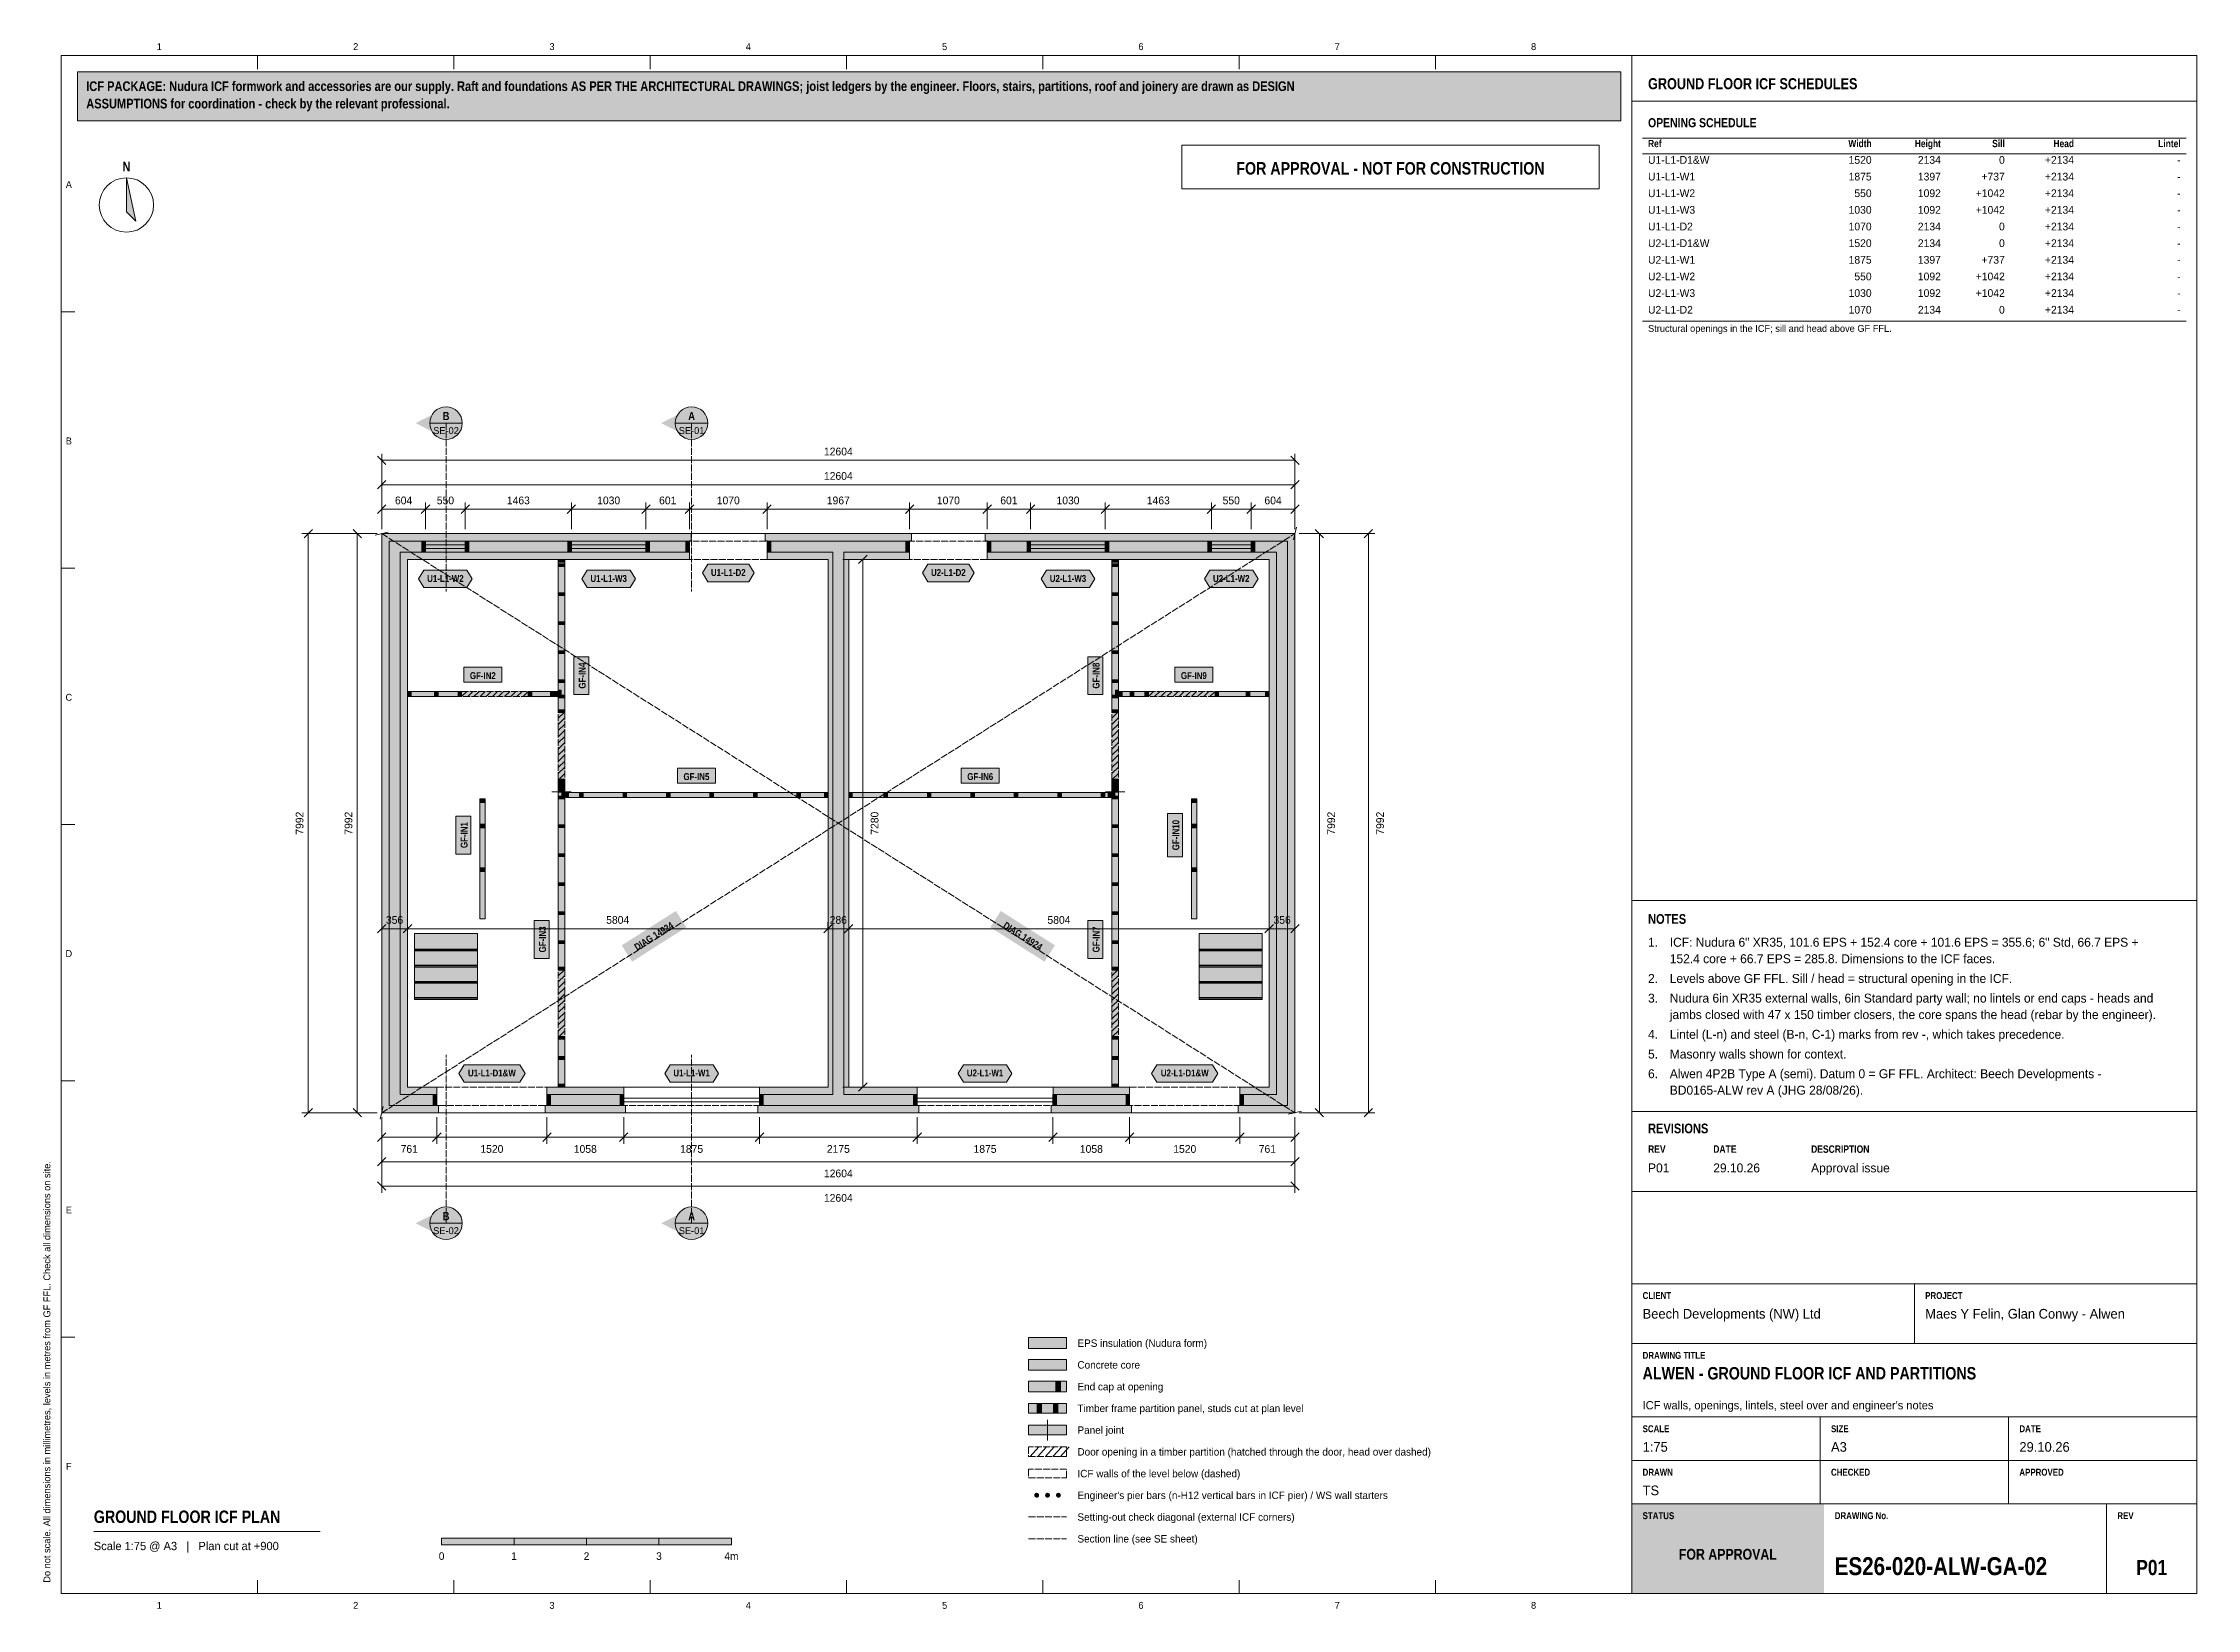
# Model space of a CAD drawing. Header units: millimetres. Extents: x 17 to 413, y 4 to 292.
import ezdxf
from ezdxf.enums import TextEntityAlignment as Align

# ---------------------------------------------------------------- set-up
doc = ezdxf.new("R2010")
doc.units = ezdxf.units.MM
doc.linetypes.add('DASHED', pattern=[1.524, 1.27, -0.254])
for name, color, linetype in [('FILL-C_9E1A1A', 7, 'Continuous'), ('FILL-C_B2B2B5', 7, 'Continuous'), ('FILL-EPS', 7, 'Continuous'), ('FILL-INK', 7, 'Continuous'), ('FILL-RED', 7, 'Continuous'), ('FILL-TEAL', 7, 'Continuous'), ('FILL-TEAL_DK', 7, 'Continuous'), ('FILL-TIMBER', 7, 'Continuous'), ('FILL-WHITE', 7, 'Continuous'), ('LINE-C_85297A', 7, 'Continuous'), ('LINE-C_85297A-DASH', 7, 'DASHED'), ('LINE-INK', 7, 'Continuous'), ('LINE-INK-DASH', 7, 'DASHED'), ('LINE-RED', 7, 'Continuous'), ('LINE-RED-DASH', 7, 'DASHED'), ('LINE-STEEL_GREY', 7, 'Continuous'), ('LINE-STEEL_GREY-DASH', 7, 'DASHED'), ('LINE-TEAL', 7, 'Continuous'), ('LINE-TEAL_DK', 7, 'Continuous'), ('LINE-TIMBER_DK', 7, 'Continuous'), ('TEXT-C_85297A', 7, 'Continuous'), ('TEXT-EPS', 7, 'Continuous'), ('TEXT-INK', 7, 'Continuous'), ('TEXT-RED', 7, 'Continuous'), ('TEXT-STEEL_GREY', 7, 'Continuous'), ('TEXT-TEAL', 7, 'Continuous'), ('TEXT-TEAL_DK', 7, 'Continuous'), ('TEXT-WHITE', 7, 'Continuous')]:
    doc.layers.add(name, color=color, linetype=linetype)
doc.styles.add('OpenSansCondensed-Bold', font='OpenSansCondensed-Bold.ttf')

msp = doc.modelspace()

# ---------------------------------------------------------------- texts
at = {"layer": 'TEXT-C_85297A', "style": 'OpenSansCondensed-Bold'}
for rotation, p in [(32.3765, (129.39, 127.44)), (-32.3765, (196.61, 127.44))]:
    msp.add_text('DIAG 14924', height=1.27, rotation=rotation, dxfattribs=at).set_placement(p, align=Align.CENTER)
at = {"layer": 'TEXT-EPS', "style": 'OpenSansCondensed-Bold'}
msp.add_text('STATUS', height=1.27, dxfattribs=at).set_placement((311, 20.7))
at = {"layer": 'TEXT-INK', "style": 'OpenSansCondensed-Bold'}
for s, height, p in [('ASSUMPTIONS for coordination - check by the relevant professional.', 1.778, (24.6, 280.27)), ('ICF PACKAGE: Nudura ICF formwork and accessories are our supply. Raft and foundations AS PER THE ARCHITECTURAL DRAWINGS; joist ledgers by the engineer. Floors, stairs, partitions, roof and joinery are drawn as DESIGN', 1.778, (24.6, 283.47)), ('OPENING SCHEDULE', 1.6764, (312, 276.8)), ('NOTES', 1.778, (312, 130.24)), ('REVISIONS', 1.778, (312, 91.7)), ('ALWEN - GROUND FLOOR ICF AND PARTITIONS', 2.286, (311, 46.4)), ('GROUND FLOOR ICF PLAN', 2.286, (26, 20)), ('ES26-020-ALW-GA-02', 3.302, (346.36, 10.4))]:
    msp.add_text(s, height=height, dxfattribs=at).set_placement(p)
for s, height, p in [('N', 1.78, (32, 268.7)), ('GF-IN2', 1.27, (97.58, 175.27)), ('GF-IN9', 1.27, (228.42, 175.27)), ('GF-IN5', 1.27, (136.89, 156.69)), ('GF-IN6', 1.27, (189.11, 156.69)), ('P01', 2.794, (404.68, 10.4))]:
    msp.add_text(s, height=height, dxfattribs=at).set_placement(p, align=Align.CENTER)
at = {"layer": 'TEXT-INK'}
for s, height, p in [('U1-L1-D1&W', 1.422, (312, 270.08)), ('U1-L1-W1', 1.422, (312, 267.01)), ('U1-L1-W2', 1.422, (312, 263.95)), ('U1-L1-W3', 1.422, (312, 260.89)), ('U1-L1-D2', 1.422, (312, 257.83)), ('U2-L1-D1&W', 1.422, (312, 254.76)), ('U2-L1-W1', 1.422, (312, 251.7)), ('U2-L1-W2', 1.422, (312, 248.64)), ('U2-L1-W3', 1.422, (312, 245.58)), ('U2-L1-D2', 1.422, (312, 242.51)), ('1.', 1.651, (312, 126.02)), ('ICF: Nudura 6" XR35, 101.6 EPS + 152.4 core + 101.6 EPS = 355.6; 6" Std, 66.7 EPS +', 1.651, (316, 126.02)), ('152.4 core + 66.7 EPS = 285.8. Dimensions to the ICF faces.', 1.651, (316, 122.99)), ('2.', 1.651, (312, 119.36)), ('Levels above GF FFL. Sill / head = structural opening in the ICF.', 1.651, (316, 119.36)), ('3.', 1.651, (312, 115.74)), ('Nudura 6in XR35 external walls, 6in Standard party wall; no lintels or end caps - heads and', 1.651, (316, 115.74)), ('jambs closed with 47 x 150 timber closers, the core spans the head (rebar by the engineer).', 1.651, (316, 112.71)), ('4.', 1.651, (312, 109.08)), ('5.', 1.651, (312, 105.45)), ('Lintel (L-n) and steel (B-n, C-1) marks from rev -, which takes precedence.', 1.651, (316, 109.08)), ('Masonry walls shown for context.', 1.651, (316, 105.45)), ('6.', 1.651, (312, 101.83)), ('Alwen 4P2B Type A (semi). Datum 0 = GF FFL. Architect: Beech Developments -', 1.651, (316, 101.83)), ('BD0165-ALW rev A (JHG 28/08/26).', 1.651, (316, 98.8)), ('P01', 1.651, (312, 84.5)), ('29.10.26', 1.651, (324, 84.5)), ('Approval issue', 1.651, (342, 84.5)), ('Beech Developments (NW) Ltd', 1.778, (311, 57.6)), ('Maes Y Felin, Glan Conwy - Alwen', 1.778, (363, 57.6)), ('EPS insulation (Nudura form)', 1.3716, (207, 52.4)), ('Concrete core', 1.3716, (207, 48.4)), ('End cap at opening', 1.3716, (207, 44.4)), ('Timber frame partition panel, studs cut at plan level', 1.3716, (207, 40.4)), ('Panel joint', 1.3716, (207, 36.4)), ('Door opening in a timber partition (hatched through the door, head over dashed)', 1.3716, (207, 32.4)), ('1:75', 1.778, (311, 33.1)), ('A3', 1.778, (345.67, 33.1)), ('29.10.26', 1.778, (380.33, 33.1)), ('ICF walls of the level below (dashed)', 1.3716, (207, 28.4)), ("Engineer's pier bars (n-H12 vertical bars in ICF pier) / WS wall starters", 1.3716, (207, 24.4)), ('TS', 1.778, (311, 25.1)), ('Setting-out check diagonal (external ICF corners)', 1.3716, (207, 20.4)), ('Section line (see SE sheet)', 1.3716, (207, 16.4))]:
    msp.add_text(s, height=height, dxfattribs=at).set_placement(p)
for s, height, p in [('1520', 1.422, (353.14, 270.08)), ('2134', 1.422, (365.88, 270.08)), ('0', 1.42, (377.64, 270.08)), ('+2134', 1.422, (390.38, 270.08)), ('-', 1.42, (410, 270.08)), ('1875', 1.422, (353.14, 267.01)), ('1397', 1.422, (365.88, 267.01)), ('+737', 1.422, (377.64, 267.01)), ('+2134', 1.422, (390.38, 267.01)), ('-', 1.42, (410, 267.01)), ('1030', 1.422, (353.14, 260.89)), ('550', 1.422, (353.14, 263.95)), ('1092', 1.422, (365.88, 263.95)), ('1092', 1.422, (365.88, 260.89)), ('+1042', 1.422, (377.64, 263.95)), ('+1042', 1.422, (377.64, 260.89)), ('+2134', 1.422, (390.38, 263.95)), ('+2134', 1.422, (390.38, 260.89)), ('-', 1.42, (410, 263.95)), ('1070', 1.422, (353.14, 257.83)), ('2134', 1.422, (365.88, 257.83)), ('0', 1.42, (377.64, 257.83)), ('+2134', 1.422, (390.38, 257.83)), ('-', 1.42, (410, 260.89)), ('-', 1.42, (410, 257.83)), ('1520', 1.422, (353.14, 254.76)), ('2134', 1.422, (365.88, 254.76)), ('0', 1.42, (377.64, 254.76)), ('+2134', 1.422, (390.38, 254.76)), ('-', 1.42, (410, 254.76)), ('1875', 1.422, (353.14, 251.7)), ('550', 1.422, (353.14, 248.64)), ('1397', 1.422, (365.88, 251.7)), ('1092', 1.422, (365.88, 248.64)), ('+1042', 1.422, (377.64, 248.64)), ('+737', 1.422, (377.64, 251.7)), ('+2134', 1.422, (390.38, 251.7)), ('+2134', 1.422, (390.38, 248.64)), ('-', 1.42, (410, 251.7)), ('1030', 1.422, (353.14, 245.58)), ('1092', 1.422, (365.88, 245.58)), ('+1042', 1.422, (377.64, 245.58)), ('+2134', 1.422, (390.38, 245.58)), ('-', 1.42, (410, 248.64)), ('-', 1.42, (410, 245.58)), ('1070', 1.422, (353.14, 242.51)), ('2134', 1.422, (365.88, 242.51)), ('0', 1.42, (377.64, 242.51)), ('+2134', 1.422, (390.38, 242.51)), ('-', 1.42, (410, 242.51))]:
    msp.add_text(s, height=height, dxfattribs=at).set_placement(p, align=Align.RIGHT)
for s, height, p in [('12604', 1.422, (163, 216.43)), ('12604', 1.422, (163, 211.93)), ('604', 1.422, (83, 207.43)), ('550', 1.422, (90.7, 207.43)), ('1463', 1.422, (104.12, 207.43)), ('1030', 1.422, (120.74, 207.43)), ('601', 1.422, (131.61, 207.43)), ('1070', 1.422, (142.75, 207.43)), ('1967', 1.422, (163, 207.43)), ('1070', 1.422, (183.25, 207.43)), ('601', 1.422, (194.39, 207.43)), ('1030', 1.422, (205.26, 207.43)), ('1463', 1.422, (221.88, 207.43)), ('550', 1.422, (235.3, 207.43)), ('604', 1.422, (243, 207.43)), ('356', 1.422, (81.34, 130.24)), ('5804', 1.422, (122.4, 130.24)), ('286', 1.422, (163, 130.24)), ('5804', 1.422, (203.6, 130.24)), ('356', 1.422, (244.66, 130.24)), ('761', 1.422, (84.05, 88.1)), ('1520', 1.422, (99.25, 88.1)), ('1058', 1.422, (116.44, 88.1)), ('1875', 1.422, (136, 88.1)), ('2175', 1.422, (163, 88.1)), ('1875', 1.422, (190, 88.1)), ('1058', 1.422, (209.56, 88.1)), ('1520', 1.422, (226.75, 88.1)), ('761', 1.422, (241.95, 88.1)), ('12604', 1.422, (163, 83.6)), ('12604', 1.422, (163, 79.1)), ('0', 1.4, (90, 13.2)), ('1', 1.4, (103.33, 13.2)), ('2', 1.4, (116.67, 13.2)), ('3', 1.4, (130, 13.2)), ('4m', 1.397, (143.33, 13.2))]:
    msp.add_text(s, height=height, dxfattribs=at).set_placement(p, align=Align.CENTER)
at = {"layer": 'TEXT-INK', "style": 'OpenSansCondensed-Bold'}
for s, p in [('GF-IN4', (116.51, 175.9)), ('GF-IN8', (211.06, 175.9)), ('GF-IN1', (94.77, 146.56)), ('GF-IN10', (225.73, 146.56)), ('GF-IN3', (109.19, 127.36)), ('GF-IN7', (211.06, 127.36))]:
    msp.add_text(s, height=1.27, rotation=90, dxfattribs=at).set_placement(p, align=Align.CENTER)
at = {"layer": 'TEXT-INK'}
for s, p in [('7992', (64.57, 148.75)), ('7992', (73.57, 148.75)), ('7280', (170.38, 148.75)), ('7992', (254.4, 148.75)), ('7992', (263.4, 148.75))]:
    msp.add_text(s, height=1.422, rotation=90, dxfattribs=at).set_placement(p, align=Align.CENTER)
at = {"layer": 'TEXT-RED', "style": 'OpenSansCondensed-Bold'}
for s, height, p in [('FOR APPROVAL - NOT FOR CONSTRUCTION', 2.286, (264.6, 268.1)), ('B', 1.52, (90.81, 222.91)), ('A', 1.52, (136, 222.91)), ('B', 1.52, (90.81, 75.69)), ('A', 1.52, (136, 75.69))]:
    msp.add_text(s, height=height, dxfattribs=at).set_placement(p, align=Align.CENTER)
at = {"layer": 'TEXT-RED'}
for s, p in [('SE-02', (90.81, 220.36)), ('SE-01', (136, 220.36)), ('SE-02', (90.81, 73.14)), ('SE-01', (136, 73.14))]:
    msp.add_text(s, height=1.27, dxfattribs=at).set_placement(p, align=Align.CENTER)
at = {"layer": 'TEXT-STEEL_GREY'}
for s, p in [('1', (38.06, 291)), ('2', (74.19, 291)), ('3', (110.31, 291)), ('4', (146.44, 291)), ('5', (182.56, 291)), ('6', (218.69, 291)), ('7', (254.81, 291)), ('8', (290.94, 291)), ('A', (21.4, 265.62)), ('B', (21.4, 218.45)), ('C', (21.4, 171.28)), ('D', (21.4, 124.12)), ('E', (21.4, 76.95)), ('F', (21.4, 29.78)), ('1', (38.06, 4.2)), ('2', (74.19, 4.2)), ('3', (110.31, 4.2)), ('4', (146.44, 4.2)), ('5', (182.56, 4.2)), ('6', (218.69, 4.2)), ('7', (254.81, 4.2)), ('8', (290.94, 4.2))]:
    msp.add_text(s, height=1.27, dxfattribs=at).set_placement(p, align=Align.CENTER)
at = {"layer": 'TEXT-STEEL_GREY', "style": 'OpenSansCondensed-Bold'}
for s, height, p in [('Ref', 1.346, (312, 273.14)), ('REV', 1.372, (312, 88.1)), ('DATE', 1.372, (324, 88.1)), ('DESCRIPTION', 1.3716, (342, 88.1)), ('CLIENT', 1.27, (311, 61.2)), ('PROJECT', 1.27, (363, 61.2)), ('DRAWING TITLE', 1.27, (311, 50.2)), ('SCALE', 1.27, (311, 36.7)), ('SIZE', 1.27, (345.67, 36.7)), ('DATE', 1.27, (380.33, 36.7)), ('DRAWN', 1.27, (311, 28.7)), ('CHECKED', 1.27, (345.67, 28.7)), ('APPROVED', 1.27, (380.33, 28.7)), ('DRAWING No.', 1.27, (346.36, 20.7)), ('REV', 1.27, (398.36, 20.7))]:
    msp.add_text(s, height=height, dxfattribs=at).set_placement(p)
for s, p in [('Width', (353.14, 273.14)), ('Height', (365.88, 273.14)), ('Sill', (377.64, 273.14)), ('Head', (390.38, 273.14)), ('Lintel', (410, 273.14))]:
    msp.add_text(s, height=1.346, dxfattribs=at).set_placement(p, align=Align.RIGHT)
at = {"layer": 'TEXT-STEEL_GREY'}
for s, height, p in [('Structural openings in the ICF; sill and head above GF FFL.', 1.27, (312, 239.15)), ("ICF walls, openings, lintels, steel over and engineer's notes", 1.524, (311, 40.9)), ('Scale 1:75 @ A3   |   Plan cut at +900', 1.524, (26, 15))]:
    msp.add_text(s, height=height, dxfattribs=at).set_placement(p)
msp.add_text('Do not scale. All dimensions in millimetres, levels in metres from GF FFL. Check all dimensions on site.', height=1.27, rotation=90, dxfattribs=at).set_placement((18, 9))
at = {"layer": 'TEXT-TEAL', "style": 'OpenSansCondensed-Bold'}
msp.add_text('GROUND FLOOR ICF SCHEDULES', height=2.032, dxfattribs=at).set_placement((312, 283.8))
at = {"layer": 'TEXT-TEAL_DK', "style": 'OpenSansCondensed-Bold'}
for s, p in [('U1-L1-W2', (90.7, 193.14)), ('U1-L1-W3', (120.74, 193.14)), ('U1-L1-D2', (142.75, 194.24)), ('U2-L1-D2', (183.25, 194.24)), ('U2-L1-W3', (205.26, 193.14)), ('U2-L1-W2', (235.3, 193.14)), ('U1-L1-D1&W', (99.25, 102.16)), ('U1-L1-W1', (136, 102.16)), ('U2-L1-W1', (190, 102.16)), ('U2-L1-D1&W', (226.75, 102.16))]:
    msp.add_text(s, height=1.27, dxfattribs=at).set_placement(p, align=Align.CENTER)
at = {"layer": 'TEXT-WHITE', "style": 'OpenSansCondensed-Bold'}
msp.add_text('FOR APPROVAL', height=1.9812, dxfattribs=at).set_placement((326.68, 13.25), align=Align.CENTER)

# ---------------------------------------------------------------- hatches: boundary and pattern name
at = {"layer": 'FILL-C_9E1A1A', "true_color": 0x9e1a1a}
h = msp.add_hatch(color=256, dxfattribs=at)
h.dxf.hatch_style = 1
h.paths.add_polyline_path([(199.95, 25.1), (199.93, 25.22), (199.89, 25.33), (199.82, 25.42), (199.73, 25.49), (199.62, 25.53), (199.5, 25.55), (199.38, 25.53), (199.28, 25.49), (199.18, 25.42), (199.11, 25.33), (199.07, 25.22), (199.05, 25.1), (199.07, 24.98), (199.11, 24.88), (199.18, 24.78), (199.28, 24.71), (199.38, 24.67), (199.5, 24.65), (199.62, 24.67), (199.73, 24.71), (199.82, 24.78), (199.89, 24.88), (199.93, 24.98)])
h = msp.add_hatch(color=256, dxfattribs=at)
h.dxf.hatch_style = 1
h.paths.add_polyline_path([(201.95, 25.1), (201.93, 25.22), (201.89, 25.33), (201.82, 25.42), (201.72, 25.49), (201.62, 25.53), (201.5, 25.55), (201.38, 25.53), (201.28, 25.49), (201.18, 25.42), (201.11, 25.33), (201.07, 25.22), (201.05, 25.1), (201.07, 24.98), (201.11, 24.88), (201.18, 24.78), (201.28, 24.71), (201.38, 24.67), (201.5, 24.65), (201.62, 24.67), (201.72, 24.71), (201.82, 24.78), (201.89, 24.88), (201.93, 24.98)])
h = msp.add_hatch(color=256, dxfattribs=at)
h.dxf.hatch_style = 1
h.paths.add_polyline_path([(203.95, 25.1), (203.93, 25.22), (203.89, 25.33), (203.82, 25.42), (203.72, 25.49), (203.62, 25.53), (203.5, 25.55), (203.38, 25.53), (203.28, 25.49), (203.18, 25.42), (203.11, 25.33), (203.07, 25.22), (203.05, 25.1), (203.07, 24.98), (203.11, 24.88), (203.18, 24.78), (203.28, 24.71), (203.38, 24.67), (203.5, 24.65), (203.62, 24.67), (203.72, 24.71), (203.82, 24.78), (203.89, 24.88), (203.93, 24.98)])
at = {"layer": 'FILL-C_B2B2B5', "true_color": 0xb2b2b5}
h = msp.add_hatch(color=256, dxfattribs=at)
h.dxf.hatch_style = 1
h.paths.add_polyline_path([(135.61, 198.64), (82.36, 198.64), (82.36, 98.86), (89.12, 98.86), (89.12, 96.83), (80.33, 96.83), (80.33, 200.67), (135.61, 200.67)])
h = msp.add_hatch(color=256, dxfattribs=at)
h.dxf.hatch_style = 1
h.paths.add_polyline_path([(149.89, 200.67), (176.11, 200.67), (176.11, 198.64), (164.02, 198.64), (164.02, 98.86), (177.5, 98.86), (177.5, 96.83), (148.51, 96.83), (148.51, 98.86), (161.98, 98.86), (161.98, 198.64), (149.89, 198.64)])
h = msp.add_hatch(color=256, dxfattribs=at)
h.dxf.hatch_style = 1
h.paths.add_polyline_path([(190.38, 200.67), (245.67, 200.67), (245.67, 96.83), (236.89, 96.83), (236.89, 98.86), (243.64, 98.86), (243.64, 198.64), (190.38, 198.64)])
h = msp.add_hatch(color=256, dxfattribs=at)
h.dxf.hatch_style = 1
h.paths.add_polyline_path([(109.39, 98.86), (123.5, 98.86), (123.5, 96.83), (109.39, 96.83)])
h = msp.add_hatch(color=256, dxfattribs=at)
h.dxf.hatch_style = 1
h.paths.add_polyline_path([(202.51, 98.86), (216.61, 98.86), (216.61, 96.83), (202.51, 96.83)])
h = msp.add_hatch(color=256, dxfattribs=at)
h.dxf.hatch_style = 1
h.paths.add_polyline_path([(198, 48.1), (205, 48.1), (205, 50.1), (198, 50.1)])
at = {"layer": 'FILL-EPS', "true_color": 0xccffff}
h = msp.add_hatch(color=256, dxfattribs=at)
h.dxf.hatch_style = 1
h.paths.add_polyline_path([(78.97, 202.03), (135.95, 202.03), (135.95, 200.69), (135.61, 200.69), (135.61, 200.67), (80.33, 200.67), (80.33, 96.83), (89.12, 96.83), (89.12, 96.81), (89.45, 96.81), (89.45, 95.47), (78.97, 95.47)])
h = msp.add_hatch(color=256, dxfattribs=at)
h.dxf.hatch_style = 1
h.paths.add_polyline_path([(135.61, 197.29), (83.71, 197.29), (83.71, 100.21), (89.12, 100.21), (89.12, 98.86), (82.36, 98.86), (82.36, 198.64), (135.61, 198.64)])
h = msp.add_hatch(color=256, dxfattribs=at)
h.dxf.hatch_style = 1
h.paths.add_polyline_path([(149.89, 197.29), (149.89, 198.64), (161.98, 198.64), (161.98, 98.86), (148.51, 98.86), (148.51, 100.21), (161.1, 100.21), (161.1, 197.29)])
h = msp.add_hatch(color=256, dxfattribs=at)
h.dxf.hatch_style = 1
h.paths.add_polyline_path([(149.89, 200.69), (149.55, 200.69), (149.55, 202.03), (176.44, 202.03), (176.44, 200.69), (176.11, 200.69), (176.11, 200.67), (149.89, 200.67)])
h = msp.add_hatch(color=256, dxfattribs=at)
h.dxf.hatch_style = 1
h.paths.add_polyline_path([(176.11, 197.29), (164.91, 197.29), (164.91, 100.21), (177.5, 100.21), (177.5, 98.86), (164.02, 98.86), (164.02, 198.64), (176.11, 198.64)])
h = msp.add_hatch(color=256, dxfattribs=at)
h.dxf.hatch_style = 1
h.paths.add_polyline_path([(190.38, 200.69), (190.05, 200.69), (190.05, 202.03), (247.03, 202.03), (247.03, 95.47), (236.55, 95.47), (236.55, 96.81), (236.89, 96.81), (236.89, 96.83), (245.67, 96.83), (245.67, 200.67), (190.38, 200.67)])
h = msp.add_hatch(color=256, dxfattribs=at)
h.dxf.hatch_style = 1
h.paths.add_polyline_path([(242.29, 197.29), (190.38, 197.29), (190.38, 198.64), (243.64, 198.64), (243.64, 98.86), (236.89, 98.86), (236.89, 100.21), (242.29, 100.21)])
h = msp.add_hatch(color=256, dxfattribs=at)
h.dxf.hatch_style = 1
h.paths.add_polyline_path([(109.39, 100.21), (123.5, 100.21), (123.5, 98.86), (109.39, 98.86)])
h = msp.add_hatch(color=256, dxfattribs=at)
h.dxf.hatch_style = 1
h.paths.add_polyline_path([(202.51, 100.21), (216.61, 100.21), (216.61, 98.86), (202.51, 98.86)])
h = msp.add_hatch(color=256, dxfattribs=at)
h.dxf.hatch_style = 1
h.paths.add_polyline_path([(123.83, 96.81), (123.83, 95.47), (109.06, 95.47), (109.06, 96.81), (109.39, 96.81), (109.39, 96.83), (123.5, 96.83), (123.5, 96.81)])
h = msp.add_hatch(color=256, dxfattribs=at)
h.dxf.hatch_style = 1
h.paths.add_polyline_path([(177.5, 96.81), (177.83, 96.81), (177.83, 95.47), (148.17, 95.47), (148.17, 96.81), (148.51, 96.81), (148.51, 96.83), (177.5, 96.83)])
h = msp.add_hatch(color=256, dxfattribs=at)
h.dxf.hatch_style = 1
h.paths.add_polyline_path([(202.51, 96.81), (202.51, 96.83), (216.61, 96.83), (216.61, 96.81), (216.95, 96.81), (216.95, 95.47), (202.17, 95.47), (202.17, 96.81)])
h = msp.add_hatch(color=256, dxfattribs=at)
h.dxf.hatch_style = 1
h.paths.add_polyline_path([(198, 52.1), (205, 52.1), (205, 54.1), (198, 54.1)])
h = msp.add_hatch(color=256, dxfattribs=at)
h.dxf.hatch_style = 1
h.paths.add_polyline_path([(198, 44.1), (205, 44.1), (205, 46.1), (198, 46.1)])
at = {"layer": 'FILL-INK', "true_color": 0x14141a}
h = msp.add_hatch(color=256, dxfattribs=at)
h.dxf.hatch_style = 1
h.paths.add_polyline_path([(32, 267.5), (33.75, 259.5), (32, 261.25)])
h = msp.add_hatch(color=256, dxfattribs=at)
h.dxf.hatch_style = 1
h.paths.add_polyline_path([(90, 16), (103.33, 16), (103.33, 17.2), (90, 17.2)])
h = msp.add_hatch(color=256, dxfattribs=at)
h.dxf.hatch_style = 1
h.paths.add_polyline_path([(116.67, 16), (130, 16), (130, 17.2), (116.67, 17.2)])
at = {"layer": 'FILL-RED', "true_color": 0xb81a1f}
h = msp.add_hatch(color=256, dxfattribs=at)
h.dxf.hatch_style = 1
h.paths.add_polyline_path([(85.21, 222.36), (90.81, 219.51), (90.81, 225.21)])
h = msp.add_hatch(color=256, dxfattribs=at)
h.dxf.hatch_style = 1
h.paths.add_polyline_path([(130.4, 222.36), (136, 219.51), (136, 225.21)])
h = msp.add_hatch(color=256, dxfattribs=at)
h.dxf.hatch_style = 1
h.paths.add_polyline_path([(85.21, 75.14), (90.81, 72.29), (90.81, 77.99)])
h = msp.add_hatch(color=256, dxfattribs=at)
h.dxf.hatch_style = 1
h.paths.add_polyline_path([(130.4, 75.14), (136, 72.29), (136, 77.99)])
at = {"layer": 'FILL-TEAL', "true_color": 0x009e85}
h = msp.add_hatch(color=256, dxfattribs=at)
h.dxf.hatch_style = 1
h.paths.add_polyline_path([(309.01, 7), (344.37, 7), (344.37, 23.5), (309.01, 23.5)])
at = {"layer": 'FILL-TEAL_DK', "true_color": 0x006b5c}
h = msp.add_hatch(color=256, dxfattribs=at)
h.dxf.hatch_style = 1
h.paths.add_polyline_path([(86.36, 200.67), (87.03, 200.67), (87.03, 198.64), (86.36, 198.64)])
h = msp.add_hatch(color=256, dxfattribs=at)
h.dxf.hatch_style = 1
h.paths.add_polyline_path([(94.36, 200.67), (95.03, 200.67), (95.03, 198.64), (94.36, 198.64)])
h = msp.add_hatch(color=256, dxfattribs=at)
h.dxf.hatch_style = 1
h.paths.add_polyline_path([(113.2, 200.67), (113.87, 200.67), (113.87, 198.64), (113.2, 198.64)])
h = msp.add_hatch(color=256, dxfattribs=at)
h.dxf.hatch_style = 1
h.paths.add_polyline_path([(127.6, 200.67), (128.27, 200.67), (128.27, 198.64), (127.6, 198.64)])
h = msp.add_hatch(color=256, dxfattribs=at)
h.dxf.hatch_style = 1
h.paths.add_polyline_path([(134.95, 200.67), (135.62, 200.67), (135.62, 198.64), (134.95, 198.64)])
h = msp.add_hatch(color=256, dxfattribs=at)
h.dxf.hatch_style = 1
h.paths.add_polyline_path([(149.89, 200.67), (150.55, 200.67), (150.55, 198.64), (149.89, 198.64)])
h = msp.add_hatch(color=256, dxfattribs=at)
h.dxf.hatch_style = 1
h.paths.add_polyline_path([(175.45, 200.67), (176.11, 200.67), (176.11, 198.64), (175.45, 198.64)])
h = msp.add_hatch(color=256, dxfattribs=at)
h.dxf.hatch_style = 1
h.paths.add_polyline_path([(190.38, 200.67), (191.05, 200.67), (191.05, 198.64), (190.38, 198.64)])
h = msp.add_hatch(color=256, dxfattribs=at)
h.dxf.hatch_style = 1
h.paths.add_polyline_path([(197.73, 200.67), (198.39, 200.67), (198.39, 198.64), (197.73, 198.64)])
h = msp.add_hatch(color=256, dxfattribs=at)
h.dxf.hatch_style = 1
h.paths.add_polyline_path([(212.13, 200.67), (212.79, 200.67), (212.79, 198.64), (212.13, 198.64)])
h = msp.add_hatch(color=256, dxfattribs=at)
h.dxf.hatch_style = 1
h.paths.add_polyline_path([(230.97, 200.67), (231.64, 200.67), (231.64, 198.64), (230.97, 198.64)])
h = msp.add_hatch(color=256, dxfattribs=at)
h.dxf.hatch_style = 1
h.paths.add_polyline_path([(238.97, 200.67), (239.64, 200.67), (239.64, 198.64), (238.97, 198.64)])
h = msp.add_hatch(color=256, dxfattribs=at)
h.dxf.hatch_style = 1
h.paths.add_polyline_path([(88.45, 98.86), (89.12, 98.86), (89.12, 96.83), (88.45, 96.83)])
h = msp.add_hatch(color=256, dxfattribs=at)
h.dxf.hatch_style = 1
h.paths.add_polyline_path([(109.39, 98.86), (110.05, 98.86), (110.05, 96.83), (109.39, 96.83)])
h = msp.add_hatch(color=256, dxfattribs=at)
h.dxf.hatch_style = 1
h.paths.add_polyline_path([(122.83, 98.86), (123.5, 98.86), (123.5, 96.83), (122.83, 96.83)])
h = msp.add_hatch(color=256, dxfattribs=at)
h.dxf.hatch_style = 1
h.paths.add_polyline_path([(148.5, 98.86), (149.17, 98.86), (149.17, 96.83), (148.5, 96.83)])
h = msp.add_hatch(color=256, dxfattribs=at)
h.dxf.hatch_style = 1
h.paths.add_polyline_path([(176.83, 98.86), (177.5, 98.86), (177.5, 96.83), (176.83, 96.83)])
h = msp.add_hatch(color=256, dxfattribs=at)
h.dxf.hatch_style = 1
h.paths.add_polyline_path([(202.5, 98.86), (203.17, 98.86), (203.17, 96.83), (202.5, 96.83)])
h = msp.add_hatch(color=256, dxfattribs=at)
h.dxf.hatch_style = 1
h.paths.add_polyline_path([(215.95, 98.86), (216.61, 98.86), (216.61, 96.83), (215.95, 96.83)])
h = msp.add_hatch(color=256, dxfattribs=at)
h.dxf.hatch_style = 1
h.paths.add_polyline_path([(236.88, 98.86), (237.55, 98.86), (237.55, 96.83), (236.88, 96.83)])
h = msp.add_hatch(color=256, dxfattribs=at)
h.dxf.hatch_style = 1
h.paths.add_polyline_path([(203, 44.1), (203.9, 44.1), (203.9, 46.1), (203, 46.1)])
at = {"layer": 'FILL-TIMBER', "true_color": 0xeddbb8}
h = msp.add_hatch(color=256, dxfattribs=at)
h.dxf.hatch_style = 1
h.paths.add_polyline_path([(112.66, 197.28), (112.66, 196.97), (112.66, 196.77), (112.2, 196.77), (111.47, 196.77), (111.47, 197.08), (111.47, 197.28), (111.94, 197.28)])
h = msp.add_hatch(color=256, dxfattribs=at)
h.dxf.hatch_style = 1
h.paths.add_polyline_path([(112.66, 196.47), (112.66, 196.16), (112.66, 195.96), (112.2, 195.96), (111.47, 195.96), (111.47, 196.27), (111.47, 196.47), (111.94, 196.47)])
h = msp.add_hatch(color=256, dxfattribs=at)
h.dxf.hatch_style = 1
h.paths.add_polyline_path([(214.53, 197.28), (214.53, 196.97), (214.53, 196.77), (214.06, 196.77), (213.34, 196.77), (213.34, 197.08), (213.34, 197.28), (213.8, 197.28)])
h = msp.add_hatch(color=256, dxfattribs=at)
h.dxf.hatch_style = 1
h.paths.add_polyline_path([(214.53, 196.47), (214.53, 196.16), (214.53, 195.96), (214.06, 195.96), (213.34, 195.96), (213.34, 196.27), (213.34, 196.47), (213.8, 196.47)])
h = msp.add_hatch(color=256, dxfattribs=at)
h.dxf.hatch_style = 1
h.paths.add_polyline_path([(112.66, 191.13), (112.66, 190.83), (112.66, 190.63), (112.2, 190.63), (111.47, 190.63), (111.47, 190.94), (111.47, 191.13), (111.94, 191.13)])
h = msp.add_hatch(color=256, dxfattribs=at)
h.dxf.hatch_style = 1
h.paths.add_polyline_path([(214.53, 191.13), (214.53, 190.83), (214.53, 190.63), (214.06, 190.63), (213.34, 190.63), (213.34, 190.94), (213.34, 191.13), (213.8, 191.13)])
h = msp.add_hatch(color=256, dxfattribs=at)
h.dxf.hatch_style = 1
h.paths.add_polyline_path([(112.66, 185.8), (112.66, 185.49), (112.66, 185.29), (112.2, 185.29), (111.47, 185.29), (111.47, 185.6), (111.47, 185.8), (111.94, 185.8)])
h = msp.add_hatch(color=256, dxfattribs=at)
h.dxf.hatch_style = 1
h.paths.add_polyline_path([(214.53, 185.8), (214.53, 185.49), (214.53, 185.29), (214.06, 185.29), (213.34, 185.29), (213.34, 185.6), (213.34, 185.8), (213.8, 185.8)])
h = msp.add_hatch(color=256, dxfattribs=at)
h.dxf.hatch_style = 1
h.paths.add_polyline_path([(112.66, 180.47), (112.66, 180.16), (112.66, 179.96), (112.2, 179.96), (111.47, 179.96), (111.47, 180.27), (111.47, 180.47), (111.94, 180.47)])
h = msp.add_hatch(color=256, dxfattribs=at)
h.dxf.hatch_style = 1
h.paths.add_polyline_path([(214.53, 180.47), (214.53, 180.16), (214.53, 179.96), (214.06, 179.96), (213.34, 179.96), (213.34, 180.27), (213.34, 180.47), (213.8, 180.47)])
h = msp.add_hatch(color=256, dxfattribs=at)
h.dxf.hatch_style = 1
h.paths.add_polyline_path([(112.66, 175.13), (112.66, 174.83), (112.66, 174.63), (112.2, 174.63), (111.47, 174.63), (111.47, 174.94), (111.47, 175.13), (111.94, 175.13)])
h = msp.add_hatch(color=256, dxfattribs=at)
h.dxf.hatch_style = 1
h.paths.add_polyline_path([(214.53, 175.13), (214.53, 174.83), (214.53, 174.63), (214.06, 174.63), (213.34, 174.63), (213.34, 174.94), (213.34, 175.13), (213.8, 175.13)])
h = msp.add_hatch(color=256, dxfattribs=at)
h.dxf.hatch_style = 1
h.paths.add_polyline_path([(84.39, 172.05), (83.98, 172.05), (83.72, 172.05), (83.72, 172.41), (83.72, 172.99), (84.13, 172.99), (84.39, 172.99), (84.39, 172.63)])
h = msp.add_hatch(color=256, dxfattribs=at)
h.dxf.hatch_style = 1
h.paths.add_polyline_path([(89.38, 172.05), (88.97, 172.05), (88.71, 172.05), (88.71, 172.41), (88.71, 172.99), (89.13, 172.99), (89.38, 172.99), (89.38, 172.63)])
h = msp.add_hatch(color=256, dxfattribs=at)
h.dxf.hatch_style = 1
h.paths.add_polyline_path([(93.68, 172.05), (93.27, 172.05), (93.02, 172.05), (93.02, 172.41), (93.02, 172.99), (93.43, 172.99), (93.68, 172.99), (93.68, 172.63)])
h = msp.add_hatch(color=256, dxfattribs=at)
h.dxf.hatch_style = 1
h.paths.add_polyline_path([(106.59, 172.05), (106.18, 172.05), (105.92, 172.05), (105.92, 172.41), (105.92, 172.99), (106.34, 172.99), (106.59, 172.99), (106.59, 172.63)])
h = msp.add_hatch(color=256, dxfattribs=at)
h.dxf.hatch_style = 1
h.paths.add_polyline_path([(110.71, 172.05), (110.3, 172.05), (110.05, 172.05), (110.05, 172.41), (110.05, 172.99), (110.46, 172.99), (110.71, 172.99), (110.71, 172.63)])
h = msp.add_hatch(color=256, dxfattribs=at)
h.dxf.hatch_style = 1
h.paths.add_polyline_path([(111.45, 172.05), (111.04, 172.05), (110.78, 172.05), (110.78, 172.41), (110.78, 172.99), (111.19, 172.99), (111.45, 172.99), (111.45, 172.63)])
h = msp.add_hatch(color=256, dxfattribs=at)
h.dxf.hatch_style = 1
h.paths.add_polyline_path([(111.98, 173.24), (111.98, 172.67), (111.98, 172.31), (111.78, 172.31), (111.47, 172.31), (111.47, 172.88), (111.47, 173.24), (111.67, 173.24)])
h = msp.add_hatch(color=256, dxfattribs=at)
h.dxf.hatch_style = 1
h.paths.add_polyline_path([(112.66, 172.31), (112.66, 172), (112.66, 171.8), (112.2, 171.8), (111.47, 171.8), (111.47, 172.11), (111.47, 172.31), (111.94, 172.31)])
h = msp.add_hatch(color=256, dxfattribs=at)
h.dxf.hatch_style = 1
h.paths.add_polyline_path([(214.53, 172.31), (214.53, 172), (214.53, 171.8), (214.06, 171.8), (213.34, 171.8), (213.34, 172.11), (213.34, 172.31), (213.8, 172.31)])
h = msp.add_hatch(color=256, dxfattribs=at)
h.dxf.hatch_style = 1
h.paths.add_polyline_path([(214.53, 173.24), (214.53, 172.67), (214.53, 172.31), (214.33, 172.31), (214.02, 172.31), (214.02, 172.88), (214.02, 173.24), (214.22, 173.24)])
h = msp.add_hatch(color=256, dxfattribs=at)
h.dxf.hatch_style = 1
h.paths.add_polyline_path([(215.22, 172.05), (214.81, 172.05), (214.55, 172.05), (214.55, 172.41), (214.55, 172.99), (214.96, 172.99), (215.22, 172.99), (215.22, 172.63)])
h = msp.add_hatch(color=256, dxfattribs=at)
h.dxf.hatch_style = 1
h.paths.add_polyline_path([(217.38, 172.05), (216.97, 172.05), (216.71, 172.05), (216.71, 172.41), (216.71, 172.99), (217.13, 172.99), (217.38, 172.99), (217.38, 172.63)])
h = msp.add_hatch(color=256, dxfattribs=at)
h.dxf.hatch_style = 1
h.paths.add_polyline_path([(220.08, 172.05), (219.66, 172.05), (219.41, 172.05), (219.41, 172.41), (219.41, 172.99), (219.82, 172.99), (220.08, 172.99), (220.08, 172.63)])
h = msp.add_hatch(color=256, dxfattribs=at)
h.dxf.hatch_style = 1
h.paths.add_polyline_path([(232.98, 172.05), (232.57, 172.05), (232.32, 172.05), (232.32, 172.41), (232.32, 172.99), (232.73, 172.99), (232.98, 172.99), (232.98, 172.63)])
h = msp.add_hatch(color=256, dxfattribs=at)
h.dxf.hatch_style = 1
h.paths.add_polyline_path([(238.71, 172.05), (238.3, 172.05), (238.05, 172.05), (238.05, 172.41), (238.05, 172.99), (238.46, 172.99), (238.71, 172.99), (238.71, 172.63)])
h = msp.add_hatch(color=256, dxfattribs=at)
h.dxf.hatch_style = 1
h.paths.add_polyline_path([(242.28, 172.05), (241.87, 172.05), (241.61, 172.05), (241.61, 172.41), (241.61, 172.99), (242.02, 172.99), (242.28, 172.99), (242.28, 172.63)])
h = msp.add_hatch(color=256, dxfattribs=at)
h.dxf.hatch_style = 1
h.paths.add_polyline_path([(112.66, 169.61), (112.66, 169.3), (112.66, 169.11), (112.2, 169.11), (111.47, 169.11), (111.47, 169.42), (111.47, 169.61), (111.94, 169.61)])
h = msp.add_hatch(color=256, dxfattribs=at)
h.dxf.hatch_style = 1
h.paths.add_polyline_path([(214.53, 169.61), (214.53, 169.3), (214.53, 169.11), (214.06, 169.11), (213.34, 169.11), (213.34, 169.42), (213.34, 169.61), (213.8, 169.61)])
h = msp.add_hatch(color=256, dxfattribs=at)
h.dxf.hatch_style = 1
h.paths.add_polyline_path([(112.66, 156.87), (112.66, 156.56), (112.66, 156.36), (112.2, 156.36), (111.47, 156.36), (111.47, 156.67), (111.47, 156.87), (111.94, 156.87)])
h = msp.add_hatch(color=256, dxfattribs=at)
h.dxf.hatch_style = 1
h.paths.add_polyline_path([(112.66, 155.03), (112.66, 154.72), (112.66, 154.52), (112.2, 154.52), (111.47, 154.52), (111.47, 154.83), (111.47, 155.03), (111.94, 155.03)])
h = msp.add_hatch(color=256, dxfattribs=at)
h.dxf.hatch_style = 1
h.paths.add_polyline_path([(214.53, 156.87), (214.53, 156.56), (214.53, 156.36), (214.06, 156.36), (213.34, 156.36), (213.34, 156.67), (213.34, 156.87), (213.8, 156.87)])
h = msp.add_hatch(color=256, dxfattribs=at)
h.dxf.hatch_style = 1
h.paths.add_polyline_path([(214.53, 155.03), (214.53, 154.72), (214.53, 154.52), (214.06, 154.52), (213.34, 154.52), (213.34, 154.83), (213.34, 155.03), (213.8, 155.03)])
h = msp.add_hatch(color=256, dxfattribs=at)
h.dxf.hatch_style = 1
h.paths.add_polyline_path([(97.99, 152.82), (97.99, 152.57), (97.62, 152.57), (97.05, 152.57), (97.05, 152.97), (97.05, 153.23), (97.41, 153.23), (97.99, 153.23)])
h = msp.add_hatch(color=256, dxfattribs=at)
h.dxf.hatch_style = 1
h.paths.add_polyline_path([(112.66, 153.72), (112.66, 153.42), (112.66, 153.22), (112.2, 153.22), (111.47, 153.22), (111.47, 153.53), (111.47, 153.72), (111.94, 153.72)])
h = msp.add_hatch(color=256, dxfattribs=at)
h.dxf.hatch_style = 1
h.paths.add_polyline_path([(112.66, 154.49), (112.66, 154.02), (112.66, 153.72), (112.46, 153.72), (112.15, 153.72), (112.15, 154.19), (112.15, 154.49), (112.35, 154.49)])
h = msp.add_hatch(color=256, dxfattribs=at)
h.dxf.hatch_style = 1
h.paths.add_polyline_path([(113.35, 153.47), (112.94, 153.47), (112.69, 153.47), (112.69, 153.83), (112.69, 154.4), (113.1, 154.4), (113.35, 154.4), (113.35, 154.05)])
h = msp.add_hatch(color=256, dxfattribs=at)
h.dxf.hatch_style = 1
h.paths.add_polyline_path([(116.05, 153.47), (115.64, 153.47), (115.38, 153.47), (115.38, 153.83), (115.38, 154.4), (115.79, 154.4), (116.05, 154.4), (116.05, 154.05)])
h = msp.add_hatch(color=256, dxfattribs=at)
h.dxf.hatch_style = 1
h.paths.add_polyline_path([(124.05, 153.47), (123.64, 153.47), (123.38, 153.47), (123.38, 153.83), (123.38, 154.4), (123.79, 154.4), (124.05, 154.4), (124.05, 154.05)])
h = msp.add_hatch(color=256, dxfattribs=at)
h.dxf.hatch_style = 1
h.paths.add_polyline_path([(132.05, 153.47), (131.64, 153.47), (131.38, 153.47), (131.38, 153.83), (131.38, 154.4), (131.79, 154.4), (132.05, 154.4), (132.05, 154.05)])
h = msp.add_hatch(color=256, dxfattribs=at)
h.dxf.hatch_style = 1
h.paths.add_polyline_path([(140.05, 153.47), (139.64, 153.47), (139.38, 153.47), (139.38, 153.83), (139.38, 154.4), (139.79, 154.4), (140.05, 154.4), (140.05, 154.05)])
h = msp.add_hatch(color=256, dxfattribs=at)
h.dxf.hatch_style = 1
h.paths.add_polyline_path([(148.05, 153.47), (147.64, 153.47), (147.38, 153.47), (147.38, 153.83), (147.38, 154.4), (147.79, 154.4), (148.05, 154.4), (148.05, 154.05)])
h = msp.add_hatch(color=256, dxfattribs=at)
h.dxf.hatch_style = 1
h.paths.add_polyline_path([(156.05, 153.47), (155.64, 153.47), (155.38, 153.47), (155.38, 153.83), (155.38, 154.4), (155.79, 154.4), (156.05, 154.4), (156.05, 154.05)])
h = msp.add_hatch(color=256, dxfattribs=at)
h.dxf.hatch_style = 1
h.paths.add_polyline_path([(161.09, 153.47), (160.68, 153.47), (160.43, 153.47), (160.43, 153.83), (160.43, 154.4), (160.84, 154.4), (161.09, 154.4), (161.09, 154.05)])
h = msp.add_hatch(color=256, dxfattribs=at)
h.dxf.hatch_style = 1
h.paths.add_polyline_path([(165.57, 153.47), (165.16, 153.47), (164.91, 153.47), (164.91, 153.83), (164.91, 154.4), (165.32, 154.4), (165.57, 154.4), (165.57, 154.05)])
h = msp.add_hatch(color=256, dxfattribs=at)
h.dxf.hatch_style = 1
h.paths.add_polyline_path([(172.05, 153.47), (171.64, 153.47), (171.38, 153.47), (171.38, 153.83), (171.38, 154.4), (171.79, 154.4), (172.05, 154.4), (172.05, 154.05)])
h = msp.add_hatch(color=256, dxfattribs=at)
h.dxf.hatch_style = 1
h.paths.add_polyline_path([(180.05, 153.47), (179.64, 153.47), (179.38, 153.47), (179.38, 153.83), (179.38, 154.4), (179.79, 154.4), (180.05, 154.4), (180.05, 154.05)])
h = msp.add_hatch(color=256, dxfattribs=at)
h.dxf.hatch_style = 1
h.paths.add_polyline_path([(188.05, 153.47), (187.64, 153.47), (187.38, 153.47), (187.38, 153.83), (187.38, 154.4), (187.79, 154.4), (188.05, 154.4), (188.05, 154.05)])
h = msp.add_hatch(color=256, dxfattribs=at)
h.dxf.hatch_style = 1
h.paths.add_polyline_path([(196.05, 153.47), (195.64, 153.47), (195.38, 153.47), (195.38, 153.83), (195.38, 154.4), (195.79, 154.4), (196.05, 154.4), (196.05, 154.05)])
h = msp.add_hatch(color=256, dxfattribs=at)
h.dxf.hatch_style = 1
h.paths.add_polyline_path([(204.05, 153.47), (203.64, 153.47), (203.38, 153.47), (203.38, 153.83), (203.38, 154.4), (203.79, 154.4), (204.05, 154.4), (204.05, 154.05)])
h = msp.add_hatch(color=256, dxfattribs=at)
h.dxf.hatch_style = 1
h.paths.add_polyline_path([(212.05, 153.47), (211.64, 153.47), (211.38, 153.47), (211.38, 153.83), (211.38, 154.4), (211.79, 154.4), (212.05, 154.4), (212.05, 154.05)])
h = msp.add_hatch(color=256, dxfattribs=at)
h.dxf.hatch_style = 1
h.paths.add_polyline_path([(213.31, 153.47), (212.9, 153.47), (212.65, 153.47), (212.65, 153.83), (212.65, 154.4), (213.06, 154.4), (213.31, 154.4), (213.31, 154.05)])
h = msp.add_hatch(color=256, dxfattribs=at)
h.dxf.hatch_style = 1
h.paths.add_polyline_path([(213.85, 154.49), (213.85, 154.02), (213.85, 153.72), (213.65, 153.72), (213.34, 153.72), (213.34, 154.19), (213.34, 154.49), (213.54, 154.49)])
h = msp.add_hatch(color=256, dxfattribs=at)
h.dxf.hatch_style = 1
h.paths.add_polyline_path([(214.53, 153.72), (214.53, 153.42), (214.53, 153.22), (214.06, 153.22), (213.34, 153.22), (213.34, 153.53), (213.34, 153.72), (213.8, 153.72)])
h = msp.add_hatch(color=256, dxfattribs=at)
h.dxf.hatch_style = 1
h.paths.add_polyline_path([(228.95, 152.82), (228.95, 152.57), (228.58, 152.57), (228.01, 152.57), (228.01, 152.97), (228.01, 153.23), (228.37, 153.23), (228.95, 153.23)])
h = msp.add_hatch(color=256, dxfattribs=at)
h.dxf.hatch_style = 1
h.paths.add_polyline_path([(97.99, 148.18), (97.99, 147.88), (97.56, 147.88), (97.05, 147.88), (97.05, 148.25), (97.05, 148.55), (97.47, 148.55), (97.99, 148.55)])
h = msp.add_hatch(color=256, dxfattribs=at)
h.dxf.hatch_style = 1
h.paths.add_polyline_path([(112.66, 148.47), (112.66, 148.16), (112.66, 147.96), (112.2, 147.96), (111.47, 147.96), (111.47, 148.27), (111.47, 148.47), (111.94, 148.47)])
h = msp.add_hatch(color=256, dxfattribs=at)
h.dxf.hatch_style = 1
h.paths.add_polyline_path([(214.53, 148.47), (214.53, 148.16), (214.53, 147.96), (214.06, 147.96), (213.34, 147.96), (213.34, 148.27), (213.34, 148.47), (213.8, 148.47)])
h = msp.add_hatch(color=256, dxfattribs=at)
h.dxf.hatch_style = 1
h.paths.add_polyline_path([(228.95, 148.18), (228.95, 147.88), (228.52, 147.88), (228.01, 147.88), (228.01, 148.25), (228.01, 148.55), (228.43, 148.55), (228.95, 148.55)])
h = msp.add_hatch(color=256, dxfattribs=at)
h.dxf.hatch_style = 1
h.paths.add_polyline_path([(112.66, 143.13), (112.66, 142.83), (112.66, 142.63), (112.2, 142.63), (111.47, 142.63), (111.47, 142.94), (111.47, 143.13), (111.94, 143.13)])
h = msp.add_hatch(color=256, dxfattribs=at)
h.dxf.hatch_style = 1
h.paths.add_polyline_path([(214.53, 143.13), (214.53, 142.83), (214.53, 142.63), (214.06, 142.63), (213.34, 142.63), (213.34, 142.94), (213.34, 143.13), (213.8, 143.13)])
h = msp.add_hatch(color=256, dxfattribs=at)
h.dxf.hatch_style = 1
h.paths.add_polyline_path([(97.99, 140.29), (97.99, 139.88), (97.39, 139.88), (97.05, 139.88), (97.05, 140.12), (97.05, 140.55), (97.63, 140.55), (97.99, 140.55)])
h = msp.add_hatch(color=256, dxfattribs=at)
h.dxf.hatch_style = 1
h.paths.add_polyline_path([(228.95, 140.29), (228.95, 139.88), (228.35, 139.88), (228.01, 139.88), (228.01, 140.12), (228.01, 140.55), (228.59, 140.55), (228.95, 140.55)])
h = msp.add_hatch(color=256, dxfattribs=at)
h.dxf.hatch_style = 1
h.paths.add_polyline_path([(112.66, 137.8), (112.66, 137.49), (112.66, 137.29), (112.2, 137.29), (111.47, 137.29), (111.47, 137.6), (111.47, 137.8), (111.94, 137.8)])
h = msp.add_hatch(color=256, dxfattribs=at)
h.dxf.hatch_style = 1
h.paths.add_polyline_path([(214.53, 137.8), (214.53, 137.49), (214.53, 137.29), (214.06, 137.29), (213.34, 137.29), (213.34, 137.6), (213.34, 137.8), (213.8, 137.8)])
h = msp.add_hatch(color=256, dxfattribs=at)
h.dxf.hatch_style = 1
h.paths.add_polyline_path([(112.66, 132.47), (112.66, 132.16), (112.66, 131.96), (112.2, 131.96), (111.47, 131.96), (111.47, 132.27), (111.47, 132.47), (111.94, 132.47)])
h = msp.add_hatch(color=256, dxfattribs=at)
h.dxf.hatch_style = 1
h.paths.add_polyline_path([(214.53, 132.47), (214.53, 132.16), (214.53, 131.96), (214.06, 131.96), (213.34, 131.96), (213.34, 132.27), (213.34, 132.47), (213.8, 132.47)])
h = msp.add_hatch(color=256, dxfattribs=at)
h.dxf.hatch_style = 1
h.paths.add_polyline_path([(112.66, 127.13), (112.66, 126.83), (112.66, 126.63), (112.2, 126.63), (111.47, 126.63), (111.47, 126.94), (111.47, 127.13), (111.94, 127.13)])
h = msp.add_hatch(color=256, dxfattribs=at)
h.dxf.hatch_style = 1
h.paths.add_polyline_path([(214.53, 127.13), (214.53, 126.83), (214.53, 126.63), (214.06, 126.63), (213.34, 126.63), (213.34, 126.94), (213.34, 127.13), (213.8, 127.13)])
h = msp.add_hatch(color=256, dxfattribs=at)
h.dxf.hatch_style = 1
h.paths.add_polyline_path([(112.66, 122.24), (112.66, 121.93), (112.66, 121.73), (112.2, 121.73), (111.47, 121.73), (111.47, 122.04), (111.47, 122.24), (111.94, 122.24)])
h = msp.add_hatch(color=256, dxfattribs=at)
h.dxf.hatch_style = 1
h.paths.add_polyline_path([(214.53, 122.24), (214.53, 121.93), (214.53, 121.73), (214.06, 121.73), (213.34, 121.73), (213.34, 122.04), (213.34, 122.24), (213.8, 122.24)])
h = msp.add_hatch(color=256, dxfattribs=at)
h.dxf.hatch_style = 1
h.paths.add_polyline_path([(112.66, 109.49), (112.66, 109.18), (112.66, 108.99), (112.2, 108.99), (111.47, 108.99), (111.47, 109.3), (111.47, 109.49), (111.94, 109.49)])
h = msp.add_hatch(color=256, dxfattribs=at)
h.dxf.hatch_style = 1
h.paths.add_polyline_path([(214.53, 109.49), (214.53, 109.18), (214.53, 108.99), (214.06, 108.99), (213.34, 108.99), (213.34, 109.3), (213.34, 109.49), (213.8, 109.49)])
h = msp.add_hatch(color=256, dxfattribs=at)
h.dxf.hatch_style = 1
h.paths.add_polyline_path([(112.66, 105.8), (112.66, 105.49), (112.66, 105.29), (112.2, 105.29), (111.47, 105.29), (111.47, 105.6), (111.47, 105.8), (111.94, 105.8)])
h = msp.add_hatch(color=256, dxfattribs=at)
h.dxf.hatch_style = 1
h.paths.add_polyline_path([(214.53, 105.8), (214.53, 105.49), (214.53, 105.29), (214.06, 105.29), (213.34, 105.29), (213.34, 105.6), (213.34, 105.8), (213.8, 105.8)])
h = msp.add_hatch(color=256, dxfattribs=at)
h.dxf.hatch_style = 1
h.paths.add_polyline_path([(112.66, 100.73), (112.66, 100.42), (112.66, 100.22), (112.2, 100.22), (111.47, 100.22), (111.47, 100.53), (111.47, 100.73), (111.94, 100.73)])
h = msp.add_hatch(color=256, dxfattribs=at)
h.dxf.hatch_style = 1
h.paths.add_polyline_path([(214.53, 100.73), (214.53, 100.42), (214.53, 100.22), (214.06, 100.22), (213.34, 100.22), (213.34, 100.53), (213.34, 100.73), (213.8, 100.73)])
h = msp.add_hatch(color=256, dxfattribs=at)
h.dxf.hatch_style = 1
h.paths.add_polyline_path([(199.6, 40.2), (200.4, 40.2), (200.4, 42), (199.6, 42)])
h = msp.add_hatch(color=256, dxfattribs=at)
h.dxf.hatch_style = 1
h.paths.add_polyline_path([(202.6, 40.2), (203.4, 40.2), (203.4, 42), (202.6, 42)])
at = {"layer": 'FILL-WHITE', "true_color": 0xfff5f0}
h = msp.add_hatch(color=256, dxfattribs=at)
h.dxf.hatch_style = 1
h.paths.add_polyline_path([(23, 278), (307, 278), (307, 287), (23, 287)])
at = {"layer": 'FILL-WHITE', "true_color": 0xffffff}
h = msp.add_hatch(color=256, dxfattribs=at)
h.dxf.hatch_style = 1
h.paths.add_polyline_path([(93.81, 222.36), (93.71, 223.14), (93.41, 223.86), (92.93, 224.48), (92.31, 224.96), (91.59, 225.26), (90.81, 225.36), (90.04, 225.26), (89.31, 224.96), (88.69, 224.48), (88.22, 223.86), (87.92, 223.14), (87.81, 222.36), (87.92, 221.58), (88.22, 220.86), (88.69, 220.24), (89.31, 219.76), (90.04, 219.46), (90.81, 219.36), (91.59, 219.46), (92.31, 219.76), (92.93, 220.24), (93.41, 220.86), (93.71, 221.58)])
h = msp.add_hatch(color=256, dxfattribs=at)
h.dxf.hatch_style = 1
h.paths.add_polyline_path([(139, 222.36), (138.9, 223.14), (138.6, 223.86), (138.12, 224.48), (137.5, 224.96), (136.78, 225.26), (136, 225.36), (135.22, 225.26), (134.5, 224.96), (133.88, 224.48), (133.4, 223.86), (133.1, 223.14), (133, 222.36), (133.1, 221.58), (133.4, 220.86), (133.88, 220.24), (134.5, 219.76), (135.22, 219.46), (136, 219.36), (136.78, 219.46), (137.5, 219.76), (138.12, 220.24), (138.6, 220.86), (138.9, 221.58)])
h = msp.add_hatch(color=256, dxfattribs=at)
h.dxf.hatch_style = 1
h.paths.add_polyline_path([(85.75, 193.69), (86.75, 195.29), (94.64, 195.29), (95.64, 193.69), (94.64, 192.09), (86.75, 192.09)])
at = {"layer": 'FILL-WHITE', "true_color": 0xfaf5e8}
h = msp.add_hatch(color=256, dxfattribs=at)
h.dxf.hatch_style = 1
h.paths.add_polyline_path([(111.47, 173.24), (111.47, 174.63), (111.47, 174.94), (111.47, 175.13), (111.47, 179.96), (111.47, 180.27), (111.47, 180.47), (111.47, 185.29), (111.47, 185.6), (111.47, 185.8), (111.47, 190.63), (111.47, 190.94), (111.47, 191.13), (111.47, 195.96), (111.47, 196.27), (111.47, 196.47), (111.47, 196.77), (111.47, 197.08), (111.47, 197.28), (111.47, 197.28), (111.94, 197.28), (112.66, 197.28), (112.66, 197.28), (112.66, 196.97), (112.66, 196.77), (112.66, 196.47), (112.66, 196.16), (112.66, 195.96), (112.66, 191.13), (112.66, 190.83), (112.66, 190.63), (112.66, 185.8), (112.66, 185.49), (112.66, 185.29), (112.66, 180.47), (112.66, 180.16), (112.66, 179.96), (112.66, 175.13), (112.66, 174.83), (112.66, 174.63), (112.66, 172.31), (112.66, 172), (112.66, 171.8), (112.66, 169.61), (112.66, 169.3), (112.66, 169.11), (112.66, 169.11), (112.2, 169.11), (111.47, 169.11), (111.47, 169.11), (111.47, 169.42), (111.47, 169.61), (111.47, 171.8), (111.47, 172.11), (111.47, 172.31), (111.47, 172.88)])
at = {"layer": 'FILL-WHITE', "true_color": 0xffffff}
h = msp.add_hatch(color=256, dxfattribs=at)
h.dxf.hatch_style = 1
h.paths.add_polyline_path([(115.8, 193.69), (116.8, 195.29), (124.68, 195.29), (125.68, 193.69), (124.68, 192.09), (116.8, 192.09)])
h = msp.add_hatch(color=256, dxfattribs=at)
h.dxf.hatch_style = 1
h.paths.add_polyline_path([(137.99, 194.79), (138.99, 196.39), (146.51, 196.39), (147.51, 194.79), (146.51, 193.19), (138.99, 193.19)])
h = msp.add_hatch(color=256, dxfattribs=at)
h.dxf.hatch_style = 1
h.paths.add_polyline_path([(178.49, 194.79), (179.49, 196.39), (187.01, 196.39), (188.01, 194.79), (187.01, 193.19), (179.49, 193.19)])
h = msp.add_hatch(color=256, dxfattribs=at)
h.dxf.hatch_style = 1
h.paths.add_polyline_path([(200.32, 193.69), (201.32, 195.29), (209.2, 195.29), (210.2, 193.69), (209.2, 192.09), (201.32, 192.09)])
at = {"layer": 'FILL-WHITE', "true_color": 0xfaf5e8}
h = msp.add_hatch(color=256, dxfattribs=at)
h.dxf.hatch_style = 1
h.paths.add_polyline_path([(213.34, 175.13), (213.34, 179.96), (213.34, 180.27), (213.34, 180.47), (213.34, 185.29), (213.34, 185.6), (213.34, 185.8), (213.34, 190.63), (213.34, 190.94), (213.34, 191.13), (213.34, 195.96), (213.34, 196.27), (213.34, 196.47), (213.34, 196.77), (213.34, 197.08), (213.34, 197.28), (213.8, 197.28), (214.53, 197.28), (214.53, 196.97), (214.53, 196.77), (214.53, 196.47), (214.53, 196.16), (214.53, 195.96), (214.53, 191.13), (214.53, 190.83), (214.53, 190.63), (214.53, 185.8), (214.53, 185.49), (214.53, 185.29), (214.53, 180.47), (214.53, 180.16), (214.53, 179.96), (214.53, 175.13), (214.53, 174.83), (214.53, 174.63), (214.53, 173.24), (214.53, 172.67), (214.53, 172.31), (214.53, 172), (214.53, 171.8), (214.53, 169.61), (214.53, 169.3), (214.53, 169.11), (214.06, 169.11), (213.34, 169.11), (213.34, 169.42), (213.34, 169.61), (213.34, 171.8), (213.34, 172.11), (213.34, 172.31), (213.34, 174.63), (213.34, 174.94)])
at = {"layer": 'FILL-WHITE', "true_color": 0xffffff}
h = msp.add_hatch(color=256, dxfattribs=at)
h.dxf.hatch_style = 1
h.paths.add_polyline_path([(230.36, 193.69), (231.36, 195.29), (239.25, 195.29), (240.25, 193.69), (239.25, 192.09), (231.36, 192.09)])
h = msp.add_hatch(color=256, dxfattribs=at)
h.dxf.hatch_style = 1
h.paths.add_polyline_path([(117.11, 172.41), (117.11, 179.39), (114.34, 179.39), (114.34, 172.41)])
h = msp.add_hatch(color=256, dxfattribs=at)
h.dxf.hatch_style = 1
h.paths.add_polyline_path([(211.66, 172.41), (211.66, 179.39), (208.89, 179.39), (208.89, 172.41)])
h = msp.add_hatch(color=256, dxfattribs=at)
h.dxf.hatch_style = 1
h.paths.add_polyline_path([(94.09, 174.67), (101.07, 174.67), (101.07, 177.44), (94.09, 177.44)])
h = msp.add_hatch(color=256, dxfattribs=at)
h.dxf.hatch_style = 1
h.paths.add_polyline_path([(224.93, 174.67), (231.91, 174.67), (231.91, 177.44), (224.93, 177.44)])
at = {"layer": 'FILL-WHITE', "true_color": 0xfaf5e8}
h = msp.add_hatch(color=256, dxfattribs=at)
h.dxf.hatch_style = 1
h.paths.add_polyline_path([(83.72, 172.05), (83.72, 172.05), (83.72, 172.05), (83.72, 172.41), (83.72, 172.99), (83.72, 172.99), (83.72, 172.99), (83.72, 172.99), (84.13, 172.99), (84.39, 172.99), (88.71, 172.99), (89.13, 172.99), (89.38, 172.99), (93.02, 172.99), (93.43, 172.99), (93.68, 172.99), (93.68, 172.99), (93.68, 172.99), (93.68, 172.99), (93.68, 172.63), (93.68, 172.05), (93.68, 172.05), (93.68, 172.05), (93.68, 172.05), (93.27, 172.05), (93.02, 172.05), (89.38, 172.05), (88.97, 172.05), (88.71, 172.05), (84.39, 172.05), (83.98, 172.05), (83.72, 172.05)])
at = {"layer": 'FILL-WHITE', "true_color": 0xffffff}
h = msp.add_hatch(color=256, dxfattribs=at)
h.dxf.hatch_style = 1
h.paths.add_polyline_path([(93.68, 172.05), (93.68, 172.99), (105.92, 172.99), (105.92, 172.05)])
at = {"layer": 'FILL-WHITE', "true_color": 0xfaf5e8}
h = msp.add_hatch(color=256, dxfattribs=at)
h.dxf.hatch_style = 1
h.paths.add_polyline_path([(105.92, 172.05), (105.92, 172.41), (105.92, 172.99), (105.92, 172.99), (106.34, 172.99), (106.59, 172.99), (110.05, 172.99), (110.46, 172.99), (110.71, 172.99), (110.78, 172.99), (111.19, 172.99), (111.45, 172.99), (111.45, 172.99), (111.45, 172.63), (111.45, 172.05), (111.45, 172.05), (111.04, 172.05), (110.78, 172.05), (110.71, 172.05), (110.3, 172.05), (110.05, 172.05), (106.59, 172.05), (106.18, 172.05), (105.92, 172.05)])
h = msp.add_hatch(color=256, dxfattribs=at)
h.dxf.hatch_style = 1
h.paths.add_polyline_path([(214.55, 172.05), (214.55, 172.41), (214.55, 172.99), (214.55, 172.99), (214.96, 172.99), (215.22, 172.99), (216.71, 172.99), (217.13, 172.99), (217.38, 172.99), (219.41, 172.99), (219.82, 172.99), (220.08, 172.99), (220.08, 172.99), (220.08, 172.63), (220.08, 172.05), (220.08, 172.05), (219.66, 172.05), (219.41, 172.05), (217.38, 172.05), (216.97, 172.05), (216.71, 172.05), (215.22, 172.05), (214.81, 172.05), (214.55, 172.05)])
at = {"layer": 'FILL-WHITE', "true_color": 0xffffff}
h = msp.add_hatch(color=256, dxfattribs=at)
h.dxf.hatch_style = 1
h.paths.add_polyline_path([(220.08, 172.05), (220.08, 172.99), (232.32, 172.99), (232.32, 172.05)])
at = {"layer": 'FILL-WHITE', "true_color": 0xfaf5e8}
h = msp.add_hatch(color=256, dxfattribs=at)
h.dxf.hatch_style = 1
h.paths.add_polyline_path([(232.32, 172.05), (232.32, 172.05), (232.32, 172.05), (232.32, 172.41), (232.32, 172.99), (232.32, 172.99), (232.32, 172.99), (232.32, 172.99), (232.73, 172.99), (232.98, 172.99), (238.05, 172.99), (238.46, 172.99), (238.71, 172.99), (241.61, 172.99), (242.02, 172.99), (242.28, 172.99), (242.28, 172.99), (242.28, 172.99), (242.28, 172.99), (242.28, 172.63), (242.28, 172.05), (242.28, 172.05), (242.28, 172.05), (242.28, 172.05), (241.87, 172.05), (241.61, 172.05), (238.71, 172.05), (238.3, 172.05), (238.05, 172.05), (232.98, 172.05), (232.57, 172.05), (232.32, 172.05)])
at = {"layer": 'FILL-WHITE', "true_color": 0xffffff}
h = msp.add_hatch(color=256, dxfattribs=at)
h.dxf.hatch_style = 1
h.paths.add_polyline_path([(111.47, 156.87), (111.47, 169.11), (112.66, 169.11), (112.66, 156.87)])
h = msp.add_hatch(color=256, dxfattribs=at)
h.dxf.hatch_style = 1
h.paths.add_polyline_path([(213.34, 156.87), (213.34, 169.11), (214.53, 169.11), (214.53, 156.87)])
h = msp.add_hatch(color=256, dxfattribs=at)
h.dxf.hatch_style = 1
h.paths.add_polyline_path([(133.4, 156.09), (140.38, 156.09), (140.38, 158.85), (133.4, 158.85)])
h = msp.add_hatch(color=256, dxfattribs=at)
h.dxf.hatch_style = 1
h.paths.add_polyline_path([(185.62, 156.09), (192.6, 156.09), (192.6, 158.85), (185.62, 158.85)])
at = {"layer": 'FILL-WHITE', "true_color": 0xfaf5e8}
h = msp.add_hatch(color=256, dxfattribs=at)
h.dxf.hatch_style = 1
h.paths.add_polyline_path([(112.2, 154.52), (111.47, 154.52), (111.47, 154.83), (111.47, 155.03), (111.47, 156.36), (111.47, 156.67), (111.47, 156.87), (111.94, 156.87), (112.66, 156.87), (112.66, 156.56), (112.66, 156.36), (112.66, 155.03), (112.66, 154.72), (112.66, 154.52)])
h = msp.add_hatch(color=256, dxfattribs=at)
h.dxf.hatch_style = 1
h.paths.add_polyline_path([(214.06, 154.52), (213.34, 154.52), (213.34, 154.83), (213.34, 155.03), (213.34, 156.36), (213.34, 156.67), (213.34, 156.87), (213.8, 156.87), (214.53, 156.87), (214.53, 156.56), (214.53, 156.36), (214.53, 155.03), (214.53, 154.72), (214.53, 154.52)])
h = msp.add_hatch(color=256, dxfattribs=at)
h.dxf.hatch_style = 1
h.paths.add_polyline_path([(97.99, 131.14), (97.99, 131.14), (97.05, 131.14), (97.05, 131.14), (97.05, 139.88), (97.05, 140.12), (97.05, 140.55), (97.05, 147.88), (97.05, 148.25), (97.05, 148.55), (97.05, 152.57), (97.05, 152.97), (97.05, 153.23), (97.05, 153.23), (97.41, 153.23), (97.99, 153.23), (97.99, 153.23), (97.99, 152.82), (97.99, 152.57), (97.99, 148.55), (97.99, 148.18), (97.99, 147.88), (97.99, 140.55), (97.99, 140.29), (97.99, 139.88)])
h = msp.add_hatch(color=256, dxfattribs=at)
h.dxf.hatch_style = 1
h.paths.add_polyline_path([(111.47, 126.94), (111.47, 127.13), (111.47, 131.96), (111.47, 132.27), (111.47, 132.47), (111.47, 137.29), (111.47, 137.6), (111.47, 137.8), (111.47, 142.63), (111.47, 142.94), (111.47, 143.13), (111.47, 147.96), (111.47, 148.27), (111.47, 148.47), (111.47, 153.22), (111.47, 153.53), (111.47, 153.72), (111.47, 154.49), (112.15, 154.49), (112.35, 154.49), (112.66, 154.49), (112.66, 154.02), (112.66, 153.72), (112.66, 153.42), (112.66, 153.22), (112.66, 148.47), (112.66, 148.16), (112.66, 147.96), (112.66, 143.13), (112.66, 142.83), (112.66, 142.63), (112.66, 137.8), (112.66, 137.49), (112.66, 137.29), (112.66, 132.47), (112.66, 132.16), (112.66, 131.96), (112.66, 127.13), (112.66, 126.83), (112.66, 126.63), (112.66, 122.24), (112.66, 121.93), (112.66, 121.73), (112.2, 121.73), (111.47, 121.73), (111.47, 122.04), (111.47, 122.24), (111.47, 126.63)])
h = msp.add_hatch(color=256, dxfattribs=at)
h.dxf.hatch_style = 1
h.paths.add_polyline_path([(112.69, 153.83), (112.69, 154.4), (113.1, 154.4), (113.35, 154.4), (115.38, 154.4), (115.79, 154.4), (116.05, 154.4), (123.38, 154.4), (123.79, 154.4), (124.05, 154.4), (131.38, 154.4), (131.79, 154.4), (132.05, 154.4), (139.38, 154.4), (139.79, 154.4), (140.05, 154.4), (147.38, 154.4), (147.79, 154.4), (148.05, 154.4), (155.38, 154.4), (155.79, 154.4), (156.05, 154.4), (160.43, 154.4), (160.84, 154.4), (161.09, 154.4), (161.09, 154.05), (161.09, 153.47), (160.68, 153.47), (160.43, 153.47), (156.05, 153.47), (155.64, 153.47), (155.38, 153.47), (148.05, 153.47), (147.64, 153.47), (147.38, 153.47), (140.05, 153.47), (139.64, 153.47), (139.38, 153.47), (132.05, 153.47), (131.64, 153.47), (131.38, 153.47), (124.05, 153.47), (123.64, 153.47), (123.38, 153.47), (116.05, 153.47), (115.64, 153.47), (115.38, 153.47), (113.35, 153.47), (112.94, 153.47), (112.69, 153.47)])
h = msp.add_hatch(color=256, dxfattribs=at)
h.dxf.hatch_style = 1
h.paths.add_polyline_path([(164.91, 153.83), (164.91, 154.4), (165.32, 154.4), (165.57, 154.4), (171.38, 154.4), (171.79, 154.4), (172.05, 154.4), (179.38, 154.4), (179.79, 154.4), (180.05, 154.4), (187.38, 154.4), (187.79, 154.4), (188.05, 154.4), (195.38, 154.4), (195.79, 154.4), (196.05, 154.4), (203.38, 154.4), (203.79, 154.4), (204.05, 154.4), (211.38, 154.4), (211.79, 154.4), (212.05, 154.4), (212.65, 154.4), (213.06, 154.4), (213.31, 154.4), (213.31, 154.05), (213.31, 153.47), (212.9, 153.47), (212.65, 153.47), (212.05, 153.47), (211.64, 153.47), (211.38, 153.47), (204.05, 153.47), (203.64, 153.47), (203.38, 153.47), (196.05, 153.47), (195.64, 153.47), (195.38, 153.47), (188.05, 153.47), (187.64, 153.47), (187.38, 153.47), (180.05, 153.47), (179.64, 153.47), (179.38, 153.47), (172.05, 153.47), (171.64, 153.47), (171.38, 153.47), (165.57, 153.47), (165.16, 153.47), (164.91, 153.47)])
h = msp.add_hatch(color=256, dxfattribs=at)
h.dxf.hatch_style = 1
h.paths.add_polyline_path([(214.53, 122.24), (214.53, 121.93), (214.53, 121.73), (214.53, 121.73), (214.53, 121.73), (214.53, 121.73), (214.06, 121.73), (213.34, 121.73), (213.34, 121.73), (213.34, 121.73), (213.34, 121.73), (213.34, 122.04), (213.34, 122.24), (213.34, 126.63), (213.34, 126.94), (213.34, 127.13), (213.34, 131.96), (213.34, 132.27), (213.34, 132.47), (213.34, 137.29), (213.34, 137.6), (213.34, 137.8), (213.34, 142.63), (213.34, 142.94), (213.34, 143.13), (213.34, 147.96), (213.34, 148.27), (213.34, 148.47), (213.34, 153.22), (213.34, 153.53), (213.34, 153.72), (213.34, 154.19), (213.34, 154.49), (213.34, 154.49), (213.34, 154.49), (213.34, 154.49), (213.54, 154.49), (213.85, 154.49), (214.53, 154.49), (214.53, 154.49), (214.53, 154.49), (214.53, 154.49), (214.53, 153.72), (214.53, 153.42), (214.53, 153.22), (214.53, 148.47), (214.53, 148.16), (214.53, 147.96), (214.53, 143.13), (214.53, 142.83), (214.53, 142.63), (214.53, 137.8), (214.53, 137.49), (214.53, 137.29), (214.53, 132.47), (214.53, 132.16), (214.53, 131.96), (214.53, 127.13), (214.53, 126.83), (214.53, 126.63)])
h = msp.add_hatch(color=256, dxfattribs=at)
h.dxf.hatch_style = 1
h.paths.add_polyline_path([(228.95, 131.14), (228.01, 131.14), (228.01, 139.88), (228.01, 140.12), (228.01, 140.55), (228.01, 147.88), (228.01, 148.25), (228.01, 148.55), (228.01, 152.57), (228.01, 152.97), (228.01, 153.23), (228.37, 153.23), (228.95, 153.23), (228.95, 152.82), (228.95, 152.57), (228.95, 148.55), (228.95, 148.18), (228.95, 147.88), (228.95, 140.55), (228.95, 140.29), (228.95, 139.88)])
at = {"layer": 'FILL-WHITE', "true_color": 0xffffff}
h = msp.add_hatch(color=256, dxfattribs=at)
h.dxf.hatch_style = 1
h.paths.add_polyline_path([(95.37, 143.07), (95.37, 150.05), (92.6, 150.05), (92.6, 143.07)])
h = msp.add_hatch(color=256, dxfattribs=at)
h.dxf.hatch_style = 1
h.paths.add_polyline_path([(226.33, 142.58), (226.33, 150.54), (223.56, 150.54), (223.56, 142.58)])
h = msp.add_hatch(color=256, dxfattribs=at)
h.dxf.hatch_style = 1
h.paths.add_polyline_path([(109.79, 123.87), (109.79, 130.85), (107.02, 130.85), (107.02, 123.87)])
h = msp.add_hatch(color=256, dxfattribs=at)
h.dxf.hatch_style = 1
h.paths.add_polyline_path([(125.05, 123.27), (135.02, 129.59), (133.11, 132.6), (123.14, 126.28)])
h = msp.add_hatch(color=256, dxfattribs=at)
h.dxf.hatch_style = 1
h.paths.add_polyline_path([(190.98, 129.59), (200.95, 123.27), (202.86, 126.28), (192.89, 132.6)])
h = msp.add_hatch(color=256, dxfattribs=at)
h.dxf.hatch_style = 1
h.paths.add_polyline_path([(211.66, 123.87), (211.66, 130.85), (208.89, 130.85), (208.89, 123.87)])
h = msp.add_hatch(color=256, dxfattribs=at)
h.dxf.hatch_style = 1
h.paths.add_polyline_path([(84.99, 128.45), (84.99, 128.45), (96.63, 128.45), (96.63, 125.26), (96.63, 125.26), (84.99, 125.26)])
h = msp.add_hatch(color=256, dxfattribs=at)
h.dxf.hatch_style = 1
h.paths.add_polyline_path([(229.37, 128.45), (241.01, 128.45), (241.01, 125.26), (229.37, 125.26)])
h = msp.add_hatch(color=256, dxfattribs=at)
h.dxf.hatch_style = 1
h.paths.add_polyline_path([(84.99, 125.59), (84.99, 125.59), (84.99, 125.59), (96.63, 125.59), (96.63, 125.47), (96.63, 125.47), (96.63, 125.47), (96.63, 125.47), (84.99, 125.47), (84.99, 125.59)])
h = msp.add_hatch(color=256, dxfattribs=at)
h.dxf.hatch_style = 1
h.paths.add_polyline_path([(84.99, 125.47), (84.99, 125.47), (96.63, 125.47), (96.63, 122.29), (84.99, 122.29)])
h = msp.add_hatch(color=256, dxfattribs=at)
h.dxf.hatch_style = 1
h.paths.add_polyline_path([(229.37, 125.59), (229.37, 125.59), (229.37, 125.59), (241.01, 125.59), (241.01, 125.47), (241.01, 125.47), (241.01, 125.47), (241.01, 125.47), (229.37, 125.47), (229.37, 125.59)])
h = msp.add_hatch(color=256, dxfattribs=at)
h.dxf.hatch_style = 1
h.paths.add_polyline_path([(229.37, 125.47), (241.01, 125.47), (241.01, 122.29), (229.37, 122.29)])
h = msp.add_hatch(color=256, dxfattribs=at)
h.dxf.hatch_style = 1
h.paths.add_polyline_path([(84.99, 122.62), (84.99, 122.62), (96.63, 122.62), (96.63, 122.5), (96.63, 122.5), (84.99, 122.5)])
h = msp.add_hatch(color=256, dxfattribs=at)
h.dxf.hatch_style = 1
h.paths.add_polyline_path([(84.99, 122.5), (96.63, 122.5), (96.63, 119.31), (84.99, 119.31)])
h = msp.add_hatch(color=256, dxfattribs=at)
h.dxf.hatch_style = 1
h.paths.add_polyline_path([(84.99, 119.65), (84.99, 119.65), (96.63, 119.65), (96.63, 119.53), (96.63, 119.53), (84.99, 119.53)])
h = msp.add_hatch(color=256, dxfattribs=at)
h.dxf.hatch_style = 1
h.paths.add_polyline_path([(84.99, 119.53), (96.63, 119.53), (96.63, 116.34), (84.99, 116.34)])
h = msp.add_hatch(color=256, dxfattribs=at)
h.dxf.hatch_style = 1
h.paths.add_polyline_path([(111.47, 109.49), (111.47, 121.73), (112.66, 121.73), (112.66, 109.49)])
h = msp.add_hatch(color=256, dxfattribs=at)
h.dxf.hatch_style = 1
h.paths.add_polyline_path([(213.34, 109.49), (213.34, 121.73), (214.53, 121.73), (214.53, 109.49)])
h = msp.add_hatch(color=256, dxfattribs=at)
h.dxf.hatch_style = 1
h.paths.add_polyline_path([(229.37, 122.62), (229.37, 122.62), (241.01, 122.62), (241.01, 122.5), (241.01, 122.5), (229.37, 122.5)])
h = msp.add_hatch(color=256, dxfattribs=at)
h.dxf.hatch_style = 1
h.paths.add_polyline_path([(229.37, 122.5), (241.01, 122.5), (241.01, 119.31), (229.37, 119.31)])
h = msp.add_hatch(color=256, dxfattribs=at)
h.dxf.hatch_style = 1
h.paths.add_polyline_path([(229.37, 119.65), (229.37, 119.65), (241.01, 119.65), (241.01, 119.53), (241.01, 119.53), (229.37, 119.53)])
h = msp.add_hatch(color=256, dxfattribs=at)
h.dxf.hatch_style = 1
h.paths.add_polyline_path([(229.37, 119.53), (241.01, 119.53), (241.01, 116.34), (229.37, 116.34)])
h = msp.add_hatch(color=256, dxfattribs=at)
h.dxf.hatch_style = 1
h.paths.add_polyline_path([(84.99, 116.67), (84.99, 116.67), (96.63, 116.67), (96.63, 116.55), (96.63, 116.55), (84.99, 116.55)])
h = msp.add_hatch(color=256, dxfattribs=at)
h.dxf.hatch_style = 1
h.paths.add_polyline_path([(229.37, 116.67), (229.37, 116.67), (241.01, 116.67), (241.01, 116.55), (241.01, 116.55), (229.37, 116.55)])
at = {"layer": 'FILL-WHITE', "true_color": 0xfaf5e8}
h = msp.add_hatch(color=256, dxfattribs=at)
h.dxf.hatch_style = 1
h.paths.add_polyline_path([(112.66, 100.22), (112.2, 100.22), (111.47, 100.22), (111.47, 100.22), (111.47, 100.53), (111.47, 100.73), (111.47, 105.29), (111.47, 105.6), (111.47, 105.8), (111.47, 108.99), (111.47, 109.3), (111.47, 109.49), (111.47, 109.49), (111.94, 109.49), (112.66, 109.49), (112.66, 109.49), (112.66, 109.18), (112.66, 108.99), (112.66, 105.8), (112.66, 105.49), (112.66, 105.29), (112.66, 100.73), (112.66, 100.42), (112.66, 100.22)])
h = msp.add_hatch(color=256, dxfattribs=at)
h.dxf.hatch_style = 1
h.paths.add_polyline_path([(214.53, 100.22), (214.53, 100.22), (214.53, 100.22), (214.06, 100.22), (213.34, 100.22), (213.34, 100.22), (213.34, 100.22), (213.34, 100.22), (213.34, 100.53), (213.34, 100.73), (213.34, 105.29), (213.34, 105.6), (213.34, 105.8), (213.34, 108.99), (213.34, 109.3), (213.34, 109.49), (213.34, 109.49), (213.34, 109.49), (213.34, 109.49), (213.8, 109.49), (214.53, 109.49), (214.53, 109.49), (214.53, 109.49), (214.53, 109.49), (214.53, 109.18), (214.53, 108.99), (214.53, 105.8), (214.53, 105.49), (214.53, 105.29), (214.53, 100.73), (214.53, 100.42), (214.53, 100.22)])
at = {"layer": 'FILL-WHITE', "true_color": 0xffffff}
h = msp.add_hatch(color=256, dxfattribs=at)
h.dxf.hatch_style = 1
h.paths.add_polyline_path([(93.14, 102.71), (94.14, 104.31), (104.37, 104.31), (105.37, 102.71), (104.37, 101.11), (94.14, 101.11)])
h = msp.add_hatch(color=256, dxfattribs=at)
h.dxf.hatch_style = 1
h.paths.add_polyline_path([(131.06, 102.71), (132.06, 104.31), (139.94, 104.31), (140.94, 102.71), (139.94, 101.11), (132.06, 101.11)])
h = msp.add_hatch(color=256, dxfattribs=at)
h.dxf.hatch_style = 1
h.paths.add_polyline_path([(185.06, 102.71), (186.06, 104.31), (193.94, 104.31), (194.94, 102.71), (193.94, 101.11), (186.06, 101.11)])
h = msp.add_hatch(color=256, dxfattribs=at)
h.dxf.hatch_style = 1
h.paths.add_polyline_path([(220.63, 102.71), (221.63, 104.31), (231.86, 104.31), (232.86, 102.71), (231.86, 101.11), (221.63, 101.11)])
h = msp.add_hatch(color=256, dxfattribs=at)
h.dxf.hatch_style = 1
h.paths.add_polyline_path([(93.81, 75.14), (93.71, 75.92), (93.41, 76.64), (92.93, 77.26), (92.31, 77.74), (91.59, 78.04), (90.81, 78.14), (90.04, 78.04), (89.31, 77.74), (88.69, 77.26), (88.22, 76.64), (87.92, 75.92), (87.81, 75.14), (87.92, 74.36), (88.22, 73.64), (88.69, 73.02), (89.31, 72.54), (90.04, 72.24), (90.81, 72.14), (91.59, 72.24), (92.31, 72.54), (92.93, 73.02), (93.41, 73.64), (93.71, 74.36)])
h = msp.add_hatch(color=256, dxfattribs=at)
h.dxf.hatch_style = 1
h.paths.add_polyline_path([(139, 75.14), (138.9, 75.92), (138.6, 76.64), (138.12, 77.26), (137.5, 77.74), (136.78, 78.04), (136, 78.14), (135.22, 78.04), (134.5, 77.74), (133.88, 77.26), (133.4, 76.64), (133.1, 75.92), (133, 75.14), (133.1, 74.36), (133.4, 73.64), (133.88, 73.02), (134.5, 72.54), (135.22, 72.24), (136, 72.14), (136.78, 72.24), (137.5, 72.54), (138.12, 73.02), (138.6, 73.64), (138.9, 74.36)])
at = {"layer": 'FILL-WHITE', "true_color": 0xfaf5e8}
h = msp.add_hatch(color=256, dxfattribs=at)
h.dxf.hatch_style = 1
h.paths.add_polyline_path([(198, 40.2), (205, 40.2), (205, 42), (198, 42)])
h = msp.add_hatch(color=256, dxfattribs=at)
h.dxf.hatch_style = 1
h.paths.add_polyline_path([(198, 36.2), (205, 36.2), (205, 38), (198, 38)])
at = {"layer": 'FILL-WHITE', "true_color": 0xffffff}
h = msp.add_hatch(color=256, dxfattribs=at)
h.dxf.hatch_style = 1
h.paths.add_polyline_path([(103.33, 16), (116.67, 16), (116.67, 17.2), (103.33, 17.2)])
h = msp.add_hatch(color=256, dxfattribs=at)
h.dxf.hatch_style = 1
h.paths.add_polyline_path([(130, 16), (143.33, 16), (143.33, 17.2), (130, 17.2)])

# ---------------------------------------------------------------- linework, layer by layer
at = {"layer": 'LINE-C_85297A', "lineweight": 5}
for p, q in [((77.8, 201.76), (80.14, 202.29)), ((246.76, 200.86), (247.29, 203.2)), ((78.71, 94.3), (79.24, 96.64)), ((245.86, 95.21), (248.2, 95.74))]:
    msp.add_line(p, q, dxfattribs=at)
at = {"layer": 'LINE-C_85297A-DASH', "lineweight": 5}
for p, q in [((78.97, 95.47), (247.03, 202.03)), ((78.97, 202.03), (247.03, 95.47)), ((198, 21.1), (205, 21.1))]:
    msp.add_line(p, q, dxfattribs=at)
at = {"layer": 'LINE-INK', "lineweight": 5}
for p, q in [((56.12, 290), (56.12, 287.5)), ((92.25, 290), (92.25, 287.5)), ((128.38, 290), (128.38, 287.5)), ((164.5, 290), (164.5, 287.5)), ((200.62, 290), (200.62, 287.5)), ((236.75, 290), (236.75, 287.5)), ((272.88, 290), (272.88, 287.5)), ((309, 7), (309, 290)), ((311, 274.8), (411, 274.8)), ((311, 271.94), (411, 271.94)), ((20, 242.83), (22.5, 242.83)), ((311, 241.11), (411, 241.11)), ((79.75, 214.75), (78.2, 216.3)), ((78.97, 202.83), (78.97, 216.73)), ((247.03, 215.53), (78.97, 215.53)), ((247.8, 214.75), (246.25, 216.3)), ((247.03, 202.83), (247.03, 216.73)), ((78.2, 210.25), (79.75, 211.8)), ((78.97, 202.83), (78.97, 212.23)), ((78.97, 211.03), (247.03, 211.03)), ((246.25, 210.25), (247.8, 211.8)), ((247.03, 202.83), (247.03, 212.23)), ((78.2, 205.75), (79.75, 207.3)), ((78.97, 202.83), (78.97, 207.73)), ((78.97, 206.53), (247.03, 206.53)), ((86.25, 205.75), (87.81, 207.3)), ((87.03, 202.83), (87.03, 207.73)), ((93.58, 205.75), (95.14, 207.3)), ((94.36, 202.83), (94.36, 207.73)), ((113.09, 205.75), (114.65, 207.3)), ((113.87, 202.83), (113.87, 207.73)), ((126.83, 205.75), (128.38, 207.3)), ((127.6, 202.83), (127.6, 207.73)), ((134.84, 205.75), (136.4, 207.3)), ((135.62, 202.83), (135.62, 207.73)), ((149.11, 205.75), (150.66, 207.3)), ((149.89, 202.83), (149.89, 207.73)), ((175.34, 205.75), (176.89, 207.3)), ((176.11, 202.83), (176.11, 207.73)), ((189.6, 205.75), (191.16, 207.3)), ((190.38, 202.83), (190.38, 207.73)), ((197.62, 205.75), (199.17, 207.3)), ((198.39, 202.83), (198.39, 207.73)), ((211.35, 205.75), (212.91, 207.3)), ((212.13, 202.83), (212.13, 207.73)), ((230.86, 205.75), (232.42, 207.3)), ((231.64, 202.83), (231.64, 207.73)), ((238.19, 205.75), (239.75, 207.3)), ((238.97, 202.83), (238.97, 207.73)), ((246.25, 205.75), (247.8, 207.3)), ((247.03, 202.83), (247.03, 207.73)), ((66.25, 202.8), (64.7, 201.25)), ((75.25, 201.25), (73.7, 202.8)), ((250.75, 202.8), (252.3, 201.25)), ((259.75, 201.25), (261.3, 202.8)), ((78.17, 202.03), (64.27, 202.03)), ((65.47, 202.03), (65.47, 95.47)), ((78.17, 202.03), (73.27, 202.03)), ((74.47, 95.47), (74.47, 202.03)), ((94.36, 202.03), (87.03, 202.03)), ((94.36, 199.99), (87.03, 199.99)), ((94.36, 199.32), (87.03, 199.32)), ((127.6, 202.03), (113.87, 202.03)), ((127.6, 199.99), (113.87, 199.99)), ((127.6, 199.32), (113.87, 199.32)), ((212.13, 202.03), (198.39, 202.03)), ((212.13, 199.99), (198.39, 199.99)), ((212.13, 199.32), (198.39, 199.32)), ((238.97, 202.03), (231.64, 202.03)), ((238.97, 199.99), (231.64, 199.99)), ((238.97, 199.32), (231.64, 199.32)), ((247.83, 202.03), (252.73, 202.03)), ((247.83, 202.03), (261.73, 202.03)), ((251.53, 202.03), (251.53, 95.47)), ((260.53, 95.47), (260.53, 202.03)), ((20, 195.67), (22.5, 195.67)), ((94.36, 197.29), (87.03, 197.29)), ((127.6, 197.29), (113.87, 197.29)), ((163.8, 197.29), (168.7, 197.29)), ((166.72, 196.51), (168.28, 198.06)), ((167.5, 100.21), (167.5, 197.29)), ((212.13, 197.29), (198.39, 197.29)), ((238.97, 197.29), (231.64, 197.29)), ((113.86, 154.51), (110.27, 154.51)), ((215.73, 154.51), (212.14, 154.51)), ((20, 148.5), (22.5, 148.5)), ((309, 134.54), (413, 134.54)), ((78.2, 128.56), (79.75, 130.11)), ((78.97, 129.34), (78.97, 130.54)), ((78.97, 129.34), (247.03, 129.34)), ((82.94, 128.56), (84.49, 130.11)), ((83.71, 129.34), (83.71, 130.54)), ((160.32, 128.56), (161.87, 130.11)), ((161.09, 129.34), (161.09, 130.54)), ((164.13, 128.56), (165.68, 130.11)), ((164.91, 129.34), (164.91, 130.54)), ((241.51, 128.56), (243.06, 130.11)), ((242.29, 129.34), (242.29, 130.54)), ((246.25, 128.56), (247.8, 130.11)), ((247.03, 129.34), (247.03, 130.54)), ((20, 101.33), (22.5, 101.33)), ((123.5, 100.21), (148.5, 100.21)), ((163.8, 100.21), (168.7, 100.21)), ((166.72, 99.44), (168.28, 100.99)), ((177.5, 100.21), (202.5, 100.21)), ((78.17, 95.47), (64.27, 95.47)), ((66.25, 96.25), (64.7, 94.7)), ((78.17, 95.47), (73.27, 95.47)), ((75.25, 94.7), (73.7, 96.25)), ((123.5, 98.18), (148.5, 98.18)), ((123.5, 97.51), (148.5, 97.51)), ((123.5, 95.47), (148.5, 95.47)), ((177.5, 98.18), (202.5, 98.18)), ((177.5, 97.51), (202.5, 97.51)), ((177.5, 95.47), (202.5, 95.47)), ((247.83, 95.47), (252.73, 95.47)), ((247.83, 95.47), (261.73, 95.47)), ((250.75, 96.25), (252.3, 94.7)), ((259.75, 94.7), (261.3, 96.25)), ((309, 95.7), (413, 95.7)), ((79.75, 91.75), (78.2, 90.2)), ((78.97, 94.67), (78.97, 89.77)), ((78.97, 94.67), (78.97, 85.27)), ((78.97, 94.67), (78.97, 80.77)), ((89.9, 91.75), (88.34, 90.2)), ((89.12, 94.67), (89.12, 89.77)), ((110.16, 91.75), (108.61, 90.2)), ((109.39, 94.67), (109.39, 89.77)), ((124.28, 91.75), (122.72, 90.2)), ((123.5, 94.67), (123.5, 89.77)), ((149.28, 91.75), (147.72, 90.2)), ((148.5, 94.67), (148.5, 89.77)), ((178.28, 91.75), (176.72, 90.2)), ((177.5, 94.67), (177.5, 89.77)), ((203.28, 91.75), (201.72, 90.2)), ((202.5, 94.67), (202.5, 89.77)), ((217.39, 91.75), (215.84, 90.2)), ((216.61, 94.67), (216.61, 89.77)), ((237.66, 91.75), (236.1, 90.2)), ((236.88, 94.67), (236.88, 89.77)), ((247.8, 91.75), (246.25, 90.2)), ((247.03, 94.67), (247.03, 89.77)), ((247.03, 94.67), (247.03, 85.27)), ((247.03, 94.67), (247.03, 80.77)), ((79.75, 87.25), (78.2, 85.7)), ((247.03, 90.97), (78.97, 90.97)), ((247.8, 87.25), (246.25, 85.7)), ((247.03, 86.47), (78.97, 86.47)), ((78.2, 82.75), (79.75, 81.2)), ((78.97, 81.97), (247.03, 81.97)), ((246.25, 82.75), (247.8, 81.2)), ((309, 81), (413, 81)), ((309, 64), (413, 64)), ((361, 53), (361, 64)), ((20, 54.17), (22.5, 54.17)), ((309, 53), (413, 53)), ((201.5, 35.2), (201.5, 39)), ((309, 39.5), (413, 39.5)), ((343.67, 31.5), (343.67, 39.5)), ((378.33, 31.5), (378.33, 39.5)), ((309, 31.5), (413, 31.5)), ((343.67, 23.5), (343.67, 31.5)), ((378.33, 23.5), (378.33, 31.5)), ((309, 23.5), (413, 23.5)), ((396.36, 7), (396.36, 23.5)), ((26, 18.4), (67.63, 18.4)), ((56.12, 7), (56.12, 9.5)), ((92.25, 7), (92.25, 9.5)), ((128.38, 7), (128.38, 9.5)), ((164.5, 7), (164.5, 9.5)), ((200.62, 7), (200.62, 9.5)), ((236.75, 7), (236.75, 9.5)), ((272.88, 7), (272.88, 9.5))]:
    msp.add_line(p, q, dxfattribs=at)
for points in [[(20, 7), (413, 7), (413, 290), (20, 290)], [(32, 267.5), (33.75, 259.5), (32, 261.25)], [(78.97, 95.47), (78.97, 202.03), (135.95, 202.03), (135.95, 200.69), (135.61, 200.69), (135.61, 197.29), (83.71, 197.29), (83.71, 100.21), (89.12, 100.21), (89.12, 96.81), (89.45, 96.81), (89.45, 95.47)], [(161.1, 197.29), (149.89, 197.29), (149.89, 200.69), (149.55, 200.69), (149.55, 202.03), (176.44, 202.03), (176.44, 200.69), (176.11, 200.69), (176.11, 197.29), (164.91, 197.29), (164.91, 100.21), (177.5, 100.21), (177.5, 96.81), (177.83, 96.81), (177.83, 95.47), (148.17, 95.47), (148.17, 96.81), (148.51, 96.81), (148.51, 100.21), (161.1, 100.21)], [(242.29, 100.21), (242.29, 197.29), (190.38, 197.29), (190.38, 200.69), (190.05, 200.69), (190.05, 202.03), (247.03, 202.03), (247.03, 95.47), (236.55, 95.47), (236.55, 96.81), (236.89, 96.81), (236.89, 100.21)], [(111.47, 173.24), (111.47, 174.63), (111.47, 174.94), (111.47, 175.13), (111.47, 179.96), (111.47, 180.27), (111.47, 180.47), (111.47, 185.29), (111.47, 185.6), (111.47, 185.8), (111.47, 190.63), (111.47, 190.94), (111.47, 191.13), (111.47, 195.96), (111.47, 196.27), (111.47, 196.47), (111.47, 196.77), (111.47, 197.08), (111.47, 197.28), (111.47, 197.28), (111.94, 197.28), (112.66, 197.28), (112.66, 197.28), (112.66, 196.97), (112.66, 196.77), (112.66, 196.47), (112.66, 196.16), (112.66, 195.96), (112.66, 191.13), (112.66, 190.83), (112.66, 190.63), (112.66, 185.8), (112.66, 185.49), (112.66, 185.29), (112.66, 180.47), (112.66, 180.16), (112.66, 179.96), (112.66, 175.13), (112.66, 174.83), (112.66, 174.63), (112.66, 172.31), (112.66, 172), (112.66, 171.8), (112.66, 169.61), (112.66, 169.3), (112.66, 169.11), (112.66, 169.11), (112.2, 169.11), (111.47, 169.11), (111.47, 169.11), (111.47, 169.42), (111.47, 169.61), (111.47, 171.8), (111.47, 172.11), (111.47, 172.31), (111.47, 172.88)], [(213.34, 175.13), (213.34, 179.96), (213.34, 180.27), (213.34, 180.47), (213.34, 185.29), (213.34, 185.6), (213.34, 185.8), (213.34, 190.63), (213.34, 190.94), (213.34, 191.13), (213.34, 195.96), (213.34, 196.27), (213.34, 196.47), (213.34, 196.77), (213.34, 197.08), (213.34, 197.28), (213.8, 197.28), (214.53, 197.28), (214.53, 196.97), (214.53, 196.77), (214.53, 196.47), (214.53, 196.16), (214.53, 195.96), (214.53, 191.13), (214.53, 190.83), (214.53, 190.63), (214.53, 185.8), (214.53, 185.49), (214.53, 185.29), (214.53, 180.47), (214.53, 180.16), (214.53, 179.96), (214.53, 175.13), (214.53, 174.83), (214.53, 174.63), (214.53, 173.24), (214.53, 172.67), (214.53, 172.31), (214.53, 172), (214.53, 171.8), (214.53, 169.61), (214.53, 169.3), (214.53, 169.11), (214.06, 169.11), (213.34, 169.11), (213.34, 169.42), (213.34, 169.61), (213.34, 171.8), (213.34, 172.11), (213.34, 172.31), (213.34, 174.63), (213.34, 174.94)], [(117.11, 172.41), (117.11, 179.39), (114.34, 179.39), (114.34, 172.41)], [(211.66, 172.41), (211.66, 179.39), (208.89, 179.39), (208.89, 172.41)], [(94.09, 174.67), (101.07, 174.67), (101.07, 177.44), (94.09, 177.44)], [(224.93, 174.67), (231.91, 174.67), (231.91, 177.44), (224.93, 177.44)], [(83.72, 172.05), (83.72, 172.05), (83.72, 172.05), (83.72, 172.41), (83.72, 172.99), (83.72, 172.99), (83.72, 172.99), (83.72, 172.99), (84.13, 172.99), (84.39, 172.99), (88.71, 172.99), (89.13, 172.99), (89.38, 172.99), (93.02, 172.99), (93.43, 172.99), (93.68, 172.99), (93.68, 172.99), (93.68, 172.99), (93.68, 172.99), (93.68, 172.63), (93.68, 172.05), (93.68, 172.05), (93.68, 172.05), (93.68, 172.05), (93.27, 172.05), (93.02, 172.05), (89.38, 172.05), (88.97, 172.05), (88.71, 172.05), (84.39, 172.05), (83.98, 172.05), (83.72, 172.05)], [(105.92, 172.05), (105.92, 172.41), (105.92, 172.99), (105.92, 172.99), (106.34, 172.99), (106.59, 172.99), (110.05, 172.99), (110.46, 172.99), (110.71, 172.99), (110.78, 172.99), (111.19, 172.99), (111.45, 172.99), (111.45, 172.99), (111.45, 172.63), (111.45, 172.05), (111.45, 172.05), (111.04, 172.05), (110.78, 172.05), (110.71, 172.05), (110.3, 172.05), (110.05, 172.05), (106.59, 172.05), (106.18, 172.05), (105.92, 172.05)], [(214.55, 172.05), (214.55, 172.41), (214.55, 172.99), (214.55, 172.99), (214.96, 172.99), (215.22, 172.99), (216.71, 172.99), (217.13, 172.99), (217.38, 172.99), (219.41, 172.99), (219.82, 172.99), (220.08, 172.99), (220.08, 172.99), (220.08, 172.63), (220.08, 172.05), (220.08, 172.05), (219.66, 172.05), (219.41, 172.05), (217.38, 172.05), (216.97, 172.05), (216.71, 172.05), (215.22, 172.05), (214.81, 172.05), (214.55, 172.05)], [(232.32, 172.05), (232.32, 172.05), (232.32, 172.05), (232.32, 172.41), (232.32, 172.99), (232.32, 172.99), (232.32, 172.99), (232.32, 172.99), (232.73, 172.99), (232.98, 172.99), (238.05, 172.99), (238.46, 172.99), (238.71, 172.99), (241.61, 172.99), (242.02, 172.99), (242.28, 172.99), (242.28, 172.99), (242.28, 172.99), (242.28, 172.99), (242.28, 172.63), (242.28, 172.05), (242.28, 172.05), (242.28, 172.05), (242.28, 172.05), (241.87, 172.05), (241.61, 172.05), (238.71, 172.05), (238.3, 172.05), (238.05, 172.05), (232.98, 172.05), (232.57, 172.05), (232.32, 172.05)], [(133.4, 156.09), (140.38, 156.09), (140.38, 158.85), (133.4, 158.85)], [(185.62, 156.09), (192.6, 156.09), (192.6, 158.85), (185.62, 158.85)], [(112.2, 154.52), (111.47, 154.52), (111.47, 154.83), (111.47, 155.03), (111.47, 156.36), (111.47, 156.67), (111.47, 156.87), (111.94, 156.87), (112.66, 156.87), (112.66, 156.56), (112.66, 156.36), (112.66, 155.03), (112.66, 154.72), (112.66, 154.52)], [(214.06, 154.52), (213.34, 154.52), (213.34, 154.83), (213.34, 155.03), (213.34, 156.36), (213.34, 156.67), (213.34, 156.87), (213.8, 156.87), (214.53, 156.87), (214.53, 156.56), (214.53, 156.36), (214.53, 155.03), (214.53, 154.72), (214.53, 154.52)], [(97.99, 131.14), (97.99, 131.14), (97.05, 131.14), (97.05, 131.14), (97.05, 139.88), (97.05, 140.12), (97.05, 140.55), (97.05, 147.88), (97.05, 148.25), (97.05, 148.55), (97.05, 152.57), (97.05, 152.97), (97.05, 153.23), (97.05, 153.23), (97.41, 153.23), (97.99, 153.23), (97.99, 153.23), (97.99, 152.82), (97.99, 152.57), (97.99, 148.55), (97.99, 148.18), (97.99, 147.88), (97.99, 140.55), (97.99, 140.29), (97.99, 139.88)], [(111.47, 126.94), (111.47, 127.13), (111.47, 131.96), (111.47, 132.27), (111.47, 132.47), (111.47, 137.29), (111.47, 137.6), (111.47, 137.8), (111.47, 142.63), (111.47, 142.94), (111.47, 143.13), (111.47, 147.96), (111.47, 148.27), (111.47, 148.47), (111.47, 153.22), (111.47, 153.53), (111.47, 153.72), (111.47, 154.49), (112.15, 154.49), (112.35, 154.49), (112.66, 154.49), (112.66, 154.02), (112.66, 153.72), (112.66, 153.42), (112.66, 153.22), (112.66, 148.47), (112.66, 148.16), (112.66, 147.96), (112.66, 143.13), (112.66, 142.83), (112.66, 142.63), (112.66, 137.8), (112.66, 137.49), (112.66, 137.29), (112.66, 132.47), (112.66, 132.16), (112.66, 131.96), (112.66, 127.13), (112.66, 126.83), (112.66, 126.63), (112.66, 122.24), (112.66, 121.93), (112.66, 121.73), (112.2, 121.73), (111.47, 121.73), (111.47, 122.04), (111.47, 122.24), (111.47, 126.63)], [(112.69, 153.83), (112.69, 154.4), (113.1, 154.4), (113.35, 154.4), (115.38, 154.4), (115.79, 154.4), (116.05, 154.4), (123.38, 154.4), (123.79, 154.4), (124.05, 154.4), (131.38, 154.4), (131.79, 154.4), (132.05, 154.4), (139.38, 154.4), (139.79, 154.4), (140.05, 154.4), (147.38, 154.4), (147.79, 154.4), (148.05, 154.4), (155.38, 154.4), (155.79, 154.4), (156.05, 154.4), (160.43, 154.4), (160.84, 154.4), (161.09, 154.4), (161.09, 154.05), (161.09, 153.47), (160.68, 153.47), (160.43, 153.47), (156.05, 153.47), (155.64, 153.47), (155.38, 153.47), (148.05, 153.47), (147.64, 153.47), (147.38, 153.47), (140.05, 153.47), (139.64, 153.47), (139.38, 153.47), (132.05, 153.47), (131.64, 153.47), (131.38, 153.47), (124.05, 153.47), (123.64, 153.47), (123.38, 153.47), (116.05, 153.47), (115.64, 153.47), (115.38, 153.47), (113.35, 153.47), (112.94, 153.47), (112.69, 153.47)], [(164.91, 153.83), (164.91, 154.4), (165.32, 154.4), (165.57, 154.4), (171.38, 154.4), (171.79, 154.4), (172.05, 154.4), (179.38, 154.4), (179.79, 154.4), (180.05, 154.4), (187.38, 154.4), (187.79, 154.4), (188.05, 154.4), (195.38, 154.4), (195.79, 154.4), (196.05, 154.4), (203.38, 154.4), (203.79, 154.4), (204.05, 154.4), (211.38, 154.4), (211.79, 154.4), (212.05, 154.4), (212.65, 154.4), (213.06, 154.4), (213.31, 154.4), (213.31, 154.05), (213.31, 153.47), (212.9, 153.47), (212.65, 153.47), (212.05, 153.47), (211.64, 153.47), (211.38, 153.47), (204.05, 153.47), (203.64, 153.47), (203.38, 153.47), (196.05, 153.47), (195.64, 153.47), (195.38, 153.47), (188.05, 153.47), (187.64, 153.47), (187.38, 153.47), (180.05, 153.47), (179.64, 153.47), (179.38, 153.47), (172.05, 153.47), (171.64, 153.47), (171.38, 153.47), (165.57, 153.47), (165.16, 153.47), (164.91, 153.47)], [(214.53, 122.24), (214.53, 121.93), (214.53, 121.73), (214.53, 121.73), (214.53, 121.73), (214.53, 121.73), (214.06, 121.73), (213.34, 121.73), (213.34, 121.73), (213.34, 121.73), (213.34, 121.73), (213.34, 122.04), (213.34, 122.24), (213.34, 126.63), (213.34, 126.94), (213.34, 127.13), (213.34, 131.96), (213.34, 132.27), (213.34, 132.47), (213.34, 137.29), (213.34, 137.6), (213.34, 137.8), (213.34, 142.63), (213.34, 142.94), (213.34, 143.13), (213.34, 147.96), (213.34, 148.27), (213.34, 148.47), (213.34, 153.22), (213.34, 153.53), (213.34, 153.72), (213.34, 154.19), (213.34, 154.49), (213.34, 154.49), (213.34, 154.49), (213.34, 154.49), (213.54, 154.49), (213.85, 154.49), (214.53, 154.49), (214.53, 154.49), (214.53, 154.49), (214.53, 154.49), (214.53, 153.72), (214.53, 153.42), (214.53, 153.22), (214.53, 148.47), (214.53, 148.16), (214.53, 147.96), (214.53, 143.13), (214.53, 142.83), (214.53, 142.63), (214.53, 137.8), (214.53, 137.49), (214.53, 137.29), (214.53, 132.47), (214.53, 132.16), (214.53, 131.96), (214.53, 127.13), (214.53, 126.83), (214.53, 126.63)], [(228.95, 131.14), (228.01, 131.14), (228.01, 139.88), (228.01, 140.12), (228.01, 140.55), (228.01, 147.88), (228.01, 148.25), (228.01, 148.55), (228.01, 152.57), (228.01, 152.97), (228.01, 153.23), (228.37, 153.23), (228.95, 153.23), (228.95, 152.82), (228.95, 152.57), (228.95, 148.55), (228.95, 148.18), (228.95, 147.88), (228.95, 140.55), (228.95, 140.29), (228.95, 139.88)], [(95.37, 143.07), (95.37, 150.05), (92.6, 150.05), (92.6, 143.07)], [(226.33, 142.58), (226.33, 150.54), (223.56, 150.54), (223.56, 142.58)], [(109.79, 123.87), (109.79, 130.85), (107.02, 130.85), (107.02, 123.87)], [(211.66, 123.87), (211.66, 130.85), (208.89, 130.85), (208.89, 123.87)], [(84.99, 128.45), (84.99, 128.45), (96.63, 128.45), (96.63, 125.26), (96.63, 125.26), (84.99, 125.26)], [(229.37, 128.45), (241.01, 128.45), (241.01, 125.26), (229.37, 125.26)], [(84.99, 125.59), (84.99, 125.59), (84.99, 125.59), (96.63, 125.59), (96.63, 125.47), (96.63, 125.47), (96.63, 125.47), (96.63, 125.47), (84.99, 125.47), (84.99, 125.59)], [(84.99, 125.47), (84.99, 125.47), (96.63, 125.47), (96.63, 122.29), (84.99, 122.29)], [(229.37, 125.59), (229.37, 125.59), (229.37, 125.59), (241.01, 125.59), (241.01, 125.47), (241.01, 125.47), (241.01, 125.47), (241.01, 125.47), (229.37, 125.47), (229.37, 125.59)], [(229.37, 125.47), (241.01, 125.47), (241.01, 122.29), (229.37, 122.29)], [(84.99, 122.62), (84.99, 122.62), (96.63, 122.62), (96.63, 122.5), (96.63, 122.5), (84.99, 122.5)], [(84.99, 122.5), (96.63, 122.5), (96.63, 119.31), (84.99, 119.31)], [(84.99, 119.65), (84.99, 119.65), (96.63, 119.65), (96.63, 119.53), (96.63, 119.53), (84.99, 119.53)], [(84.99, 119.53), (96.63, 119.53), (96.63, 116.34), (84.99, 116.34)], [(229.37, 122.62), (229.37, 122.62), (241.01, 122.62), (241.01, 122.5), (241.01, 122.5), (229.37, 122.5)], [(229.37, 122.5), (241.01, 122.5), (241.01, 119.31), (229.37, 119.31)], [(229.37, 119.65), (229.37, 119.65), (241.01, 119.65), (241.01, 119.53), (241.01, 119.53), (229.37, 119.53)], [(229.37, 119.53), (241.01, 119.53), (241.01, 116.34), (229.37, 116.34)], [(84.99, 116.67), (84.99, 116.67), (96.63, 116.67), (96.63, 116.55), (96.63, 116.55), (84.99, 116.55)], [(229.37, 116.67), (229.37, 116.67), (241.01, 116.67), (241.01, 116.55), (241.01, 116.55), (229.37, 116.55)], [(112.66, 100.22), (112.2, 100.22), (111.47, 100.22), (111.47, 100.22), (111.47, 100.53), (111.47, 100.73), (111.47, 105.29), (111.47, 105.6), (111.47, 105.8), (111.47, 108.99), (111.47, 109.3), (111.47, 109.49), (111.47, 109.49), (111.94, 109.49), (112.66, 109.49), (112.66, 109.49), (112.66, 109.18), (112.66, 108.99), (112.66, 105.8), (112.66, 105.49), (112.66, 105.29), (112.66, 100.73), (112.66, 100.42), (112.66, 100.22)], [(214.53, 100.22), (214.53, 100.22), (214.53, 100.22), (214.06, 100.22), (213.34, 100.22), (213.34, 100.22), (213.34, 100.22), (213.34, 100.22), (213.34, 100.53), (213.34, 100.73), (213.34, 105.29), (213.34, 105.6), (213.34, 105.8), (213.34, 108.99), (213.34, 109.3), (213.34, 109.49), (213.34, 109.49), (213.34, 109.49), (213.34, 109.49), (213.8, 109.49), (214.53, 109.49), (214.53, 109.49), (214.53, 109.49), (214.53, 109.49), (214.53, 109.18), (214.53, 108.99), (214.53, 105.8), (214.53, 105.49), (214.53, 105.29), (214.53, 100.73), (214.53, 100.42), (214.53, 100.22)], [(123.5, 96.81), (123.83, 96.81), (123.83, 95.47), (109.06, 95.47), (109.06, 96.81), (109.39, 96.81), (109.39, 100.21), (123.5, 100.21)], [(202.17, 96.81), (202.51, 96.81), (202.51, 100.21), (216.61, 100.21), (216.61, 96.81), (216.95, 96.81), (216.95, 95.47), (202.17, 95.47)], [(198, 52.1), (205, 52.1), (205, 54.1), (198, 54.1)], [(198, 44.1), (205, 44.1), (205, 46.1), (198, 46.1)], [(198, 40.2), (205, 40.2), (205, 42), (198, 42)], [(198, 36.2), (205, 36.2), (205, 38), (198, 38)], [(90, 16), (103.33, 16), (103.33, 17.2), (90, 17.2)], [(103.33, 16), (116.67, 16), (116.67, 17.2), (103.33, 17.2)], [(116.67, 16), (130, 16), (130, 17.2), (116.67, 17.2)], [(130, 16), (143.33, 16), (143.33, 17.2), (130, 17.2)]]:
    msp.add_lwpolyline(points, close=True, dxfattribs=at)
msp.add_circle((32, 262.5), 5, dxfattribs=at)
at = {"layer": 'LINE-INK-DASH', "lineweight": 5}
for p, q in [((149.89, 202.03), (135.62, 202.03)), ((190.38, 202.03), (176.11, 202.03)), ((149.89, 197.29), (135.62, 197.29)), ((190.38, 197.29), (176.11, 197.29)), ((89.12, 100.21), (109.39, 100.21)), ((216.61, 100.21), (236.88, 100.21)), ((89.12, 95.47), (109.39, 95.47)), ((216.61, 95.47), (236.88, 95.47))]:
    msp.add_line(p, q, dxfattribs=at)
for points in [[(93.68, 172.05), (93.68, 172.99), (105.92, 172.99), (105.92, 172.05)], [(220.08, 172.05), (220.08, 172.99), (232.32, 172.99), (232.32, 172.05)], [(111.47, 156.87), (111.47, 169.11), (112.66, 169.11), (112.66, 156.87)], [(213.34, 156.87), (213.34, 169.11), (214.53, 169.11), (214.53, 156.87)], [(111.47, 109.49), (111.47, 121.73), (112.66, 121.73), (112.66, 109.49)], [(213.34, 109.49), (213.34, 121.73), (214.53, 121.73), (214.53, 109.49)], [(198, 32.2), (205, 32.2), (205, 34), (198, 34)]]:
    msp.add_lwpolyline(points, close=True, dxfattribs=at)
at = {"layer": 'LINE-RED', "lineweight": 5}
for p, q in [((87.81, 222.36), (93.81, 222.36)), ((133, 222.36), (139, 222.36)), ((87.81, 75.14), (93.81, 75.14)), ((133, 75.14), (139, 75.14))]:
    msp.add_line(p, q, dxfattribs=at)
for points in [[(23, 278), (307, 278), (307, 287), (23, 287)], [(226.21, 265.5), (303, 265.5), (303, 273.5), (226.21, 273.5)]]:
    msp.add_lwpolyline(points, close=True, dxfattribs=at)
for centre in [(90.81, 222.36), (136, 222.36), (90.81, 75.14), (136, 75.14)]:
    msp.add_circle(centre, 3, dxfattribs=at)
at = {"layer": 'LINE-RED-DASH', "lineweight": 5}
for p, q in [((90.81, 222.36), (90.81, 191.36)), ((136, 222.36), (136, 191.36)), ((90.81, 75.14), (90.81, 106.14)), ((136, 75.14), (136, 106.14)), ((198, 17.1), (205, 17.1))]:
    msp.add_line(p, q, dxfattribs=at)
at = {"layer": 'LINE-STEEL_GREY', "lineweight": 5}
for points in [[(135.61, 198.64), (82.36, 198.64), (82.36, 98.86), (89.12, 98.86), (89.12, 96.83), (80.33, 96.83), (80.33, 200.67), (135.61, 200.67)], [(149.89, 200.67), (176.11, 200.67), (176.11, 198.64), (164.02, 198.64), (164.02, 98.86), (177.5, 98.86), (177.5, 96.83), (148.51, 96.83), (148.51, 98.86), (161.98, 98.86), (161.98, 198.64), (149.89, 198.64)], [(190.38, 200.67), (245.67, 200.67), (245.67, 96.83), (236.89, 96.83), (236.89, 98.86), (243.64, 98.86), (243.64, 198.64), (190.38, 198.64)], [(109.39, 98.86), (123.5, 98.86), (123.5, 96.83), (109.39, 96.83)], [(202.51, 98.86), (216.61, 98.86), (216.61, 96.83), (202.51, 96.83)], [(198, 48.1), (205, 48.1), (205, 50.1), (198, 50.1)]]:
    msp.add_lwpolyline(points, close=True, dxfattribs=at)
at = {"layer": 'LINE-STEEL_GREY-DASH', "lineweight": 5}
for points in [[(78.95, 202.05), (78.97, 202.03), (247.03, 202.03), (247.04, 202.04), (247.06, 202.06), (247.06, 202.06), (247.05, 202.05), (247.04, 202.04), (247.03, 202.03), (247.03, 95.47), (247.03, 95.47), (247.03, 95.47), (247.03, 95.47), (247.05, 95.45), (247.03, 95.47), (247.03, 95.47), (78.97, 95.47), (78.97, 202.03)], [(245.67, 200.67), (80.33, 200.67), (80.33, 96.83), (245.67, 96.83)], [(198, 28.3), (205, 28.3), (205, 29.9), (198, 29.9)]]:
    msp.add_lwpolyline(points, close=True, dxfattribs=at)
at = {"layer": 'LINE-TEAL', "lineweight": 5}
msp.add_line((309, 281.6), (413, 281.6), dxfattribs=at)
at = {"layer": 'LINE-TEAL_DK', "lineweight": 5}
for points in [[(86.36, 200.67), (87.03, 200.67), (87.03, 198.64), (86.36, 198.64)], [(94.36, 200.67), (95.03, 200.67), (95.03, 198.64), (94.36, 198.64)], [(113.2, 200.67), (113.87, 200.67), (113.87, 198.64), (113.2, 198.64)], [(127.6, 200.67), (128.27, 200.67), (128.27, 198.64), (127.6, 198.64)], [(134.95, 200.67), (135.62, 200.67), (135.62, 198.64), (134.95, 198.64)], [(149.89, 200.67), (150.55, 200.67), (150.55, 198.64), (149.89, 198.64)], [(175.45, 200.67), (176.11, 200.67), (176.11, 198.64), (175.45, 198.64)], [(190.38, 200.67), (191.05, 200.67), (191.05, 198.64), (190.38, 198.64)], [(197.73, 200.67), (198.39, 200.67), (198.39, 198.64), (197.73, 198.64)], [(212.13, 200.67), (212.79, 200.67), (212.79, 198.64), (212.13, 198.64)], [(230.97, 200.67), (231.64, 200.67), (231.64, 198.64), (230.97, 198.64)], [(238.97, 200.67), (239.64, 200.67), (239.64, 198.64), (238.97, 198.64)], [(85.75, 193.69), (86.75, 195.29), (94.64, 195.29), (95.64, 193.69), (94.64, 192.09), (86.75, 192.09)], [(115.8, 193.69), (116.8, 195.29), (124.68, 195.29), (125.68, 193.69), (124.68, 192.09), (116.8, 192.09)], [(137.99, 194.79), (138.99, 196.39), (146.51, 196.39), (147.51, 194.79), (146.51, 193.19), (138.99, 193.19)], [(178.49, 194.79), (179.49, 196.39), (187.01, 196.39), (188.01, 194.79), (187.01, 193.19), (179.49, 193.19)], [(200.32, 193.69), (201.32, 195.29), (209.2, 195.29), (210.2, 193.69), (209.2, 192.09), (201.32, 192.09)], [(230.36, 193.69), (231.36, 195.29), (239.25, 195.29), (240.25, 193.69), (239.25, 192.09), (231.36, 192.09)], [(93.14, 102.71), (94.14, 104.31), (104.37, 104.31), (105.37, 102.71), (104.37, 101.11), (94.14, 101.11)], [(131.06, 102.71), (132.06, 104.31), (139.94, 104.31), (140.94, 102.71), (139.94, 101.11), (132.06, 101.11)], [(185.06, 102.71), (186.06, 104.31), (193.94, 104.31), (194.94, 102.71), (193.94, 101.11), (186.06, 101.11)], [(220.63, 102.71), (221.63, 104.31), (231.86, 104.31), (232.86, 102.71), (231.86, 101.11), (221.63, 101.11)], [(88.45, 98.86), (89.12, 98.86), (89.12, 96.83), (88.45, 96.83)], [(109.39, 98.86), (110.05, 98.86), (110.05, 96.83), (109.39, 96.83)], [(122.83, 98.86), (123.5, 98.86), (123.5, 96.83), (122.83, 96.83)], [(148.5, 98.86), (149.17, 98.86), (149.17, 96.83), (148.5, 96.83)], [(176.83, 98.86), (177.5, 98.86), (177.5, 96.83), (176.83, 96.83)], [(202.5, 98.86), (203.17, 98.86), (203.17, 96.83), (202.5, 96.83)], [(215.95, 98.86), (216.61, 98.86), (216.61, 96.83), (215.95, 96.83)], [(236.88, 98.86), (237.55, 98.86), (237.55, 96.83), (236.88, 96.83)], [(203, 44.1), (203.9, 44.1), (203.9, 46.1), (203, 46.1)]]:
    msp.add_lwpolyline(points, close=True, dxfattribs=at)
at = {"layer": 'LINE-TIMBER_DK', "lineweight": 5}
for p, q in [((93.68, 172.06), (94.61, 172.99)), ((94.81, 172.05), (95.75, 172.99)), ((95.94, 172.05), (96.88, 172.99)), ((97.07, 172.05), (98.01, 172.99)), ((98.21, 172.05), (99.14, 172.99)), ((99.34, 172.05), (100.27, 172.99)), ((100.47, 172.05), (101.4, 172.99)), ((101.6, 172.05), (102.53, 172.99)), ((102.73, 172.05), (103.66, 172.99)), ((103.86, 172.05), (104.8, 172.99)), ((104.99, 172.05), (105.92, 172.98)), ((220.08, 172.06), (221.01, 172.99)), ((221.2, 172.05), (222.14, 172.99)), ((222.34, 172.05), (223.27, 172.99)), ((223.47, 172.05), (224.4, 172.99)), ((224.6, 172.05), (225.53, 172.99)), ((225.73, 172.05), (226.66, 172.99)), ((226.86, 172.05), (227.79, 172.99)), ((227.99, 172.05), (228.93, 172.99)), ((229.12, 172.05), (230.06, 172.99)), ((230.25, 172.05), (231.19, 172.99)), ((231.39, 172.05), (232.32, 172.98)), ((111.47, 168.05), (112.53, 169.11)), ((111.47, 166.92), (112.66, 168.11)), ((111.47, 165.79), (112.66, 166.97)), ((213.34, 168.05), (214.4, 169.11)), ((213.34, 166.92), (214.53, 168.11)), ((213.34, 165.79), (214.53, 166.97)), ((111.47, 164.66), (112.66, 165.84)), ((111.47, 163.52), (112.66, 164.71)), ((111.47, 162.39), (112.66, 163.58)), ((213.34, 164.66), (214.53, 165.84)), ((213.34, 163.52), (214.53, 164.71)), ((213.34, 162.39), (214.53, 163.58)), ((111.47, 161.26), (112.66, 162.45)), ((111.47, 160.13), (112.66, 161.32)), ((111.47, 159), (112.66, 160.19)), ((111.47, 157.87), (112.66, 159.05)), ((213.34, 161.26), (214.53, 162.45)), ((213.34, 160.13), (214.53, 161.32)), ((213.34, 159), (214.53, 160.19)), ((213.34, 157.87), (214.53, 159.05)), ((111.6, 156.87), (112.66, 157.92)), ((213.47, 156.87), (214.53, 157.92)), ((111.47, 120.68), (112.53, 121.73)), ((111.47, 119.55), (112.66, 120.73)), ((111.47, 118.41), (112.66, 119.6)), ((213.34, 120.68), (214.4, 121.73)), ((213.34, 119.55), (214.53, 120.73)), ((213.34, 118.41), (214.53, 119.6)), ((111.47, 117.28), (112.66, 118.47)), ((111.47, 116.15), (112.66, 117.34)), ((111.47, 115.02), (112.66, 116.21)), ((111.47, 113.89), (112.66, 115.08)), ((213.34, 117.28), (214.53, 118.47)), ((213.34, 116.15), (214.53, 117.34)), ((213.34, 115.02), (214.53, 116.21)), ((213.34, 113.89), (214.53, 115.08)), ((111.47, 112.76), (112.66, 113.94)), ((111.47, 111.63), (112.66, 112.81)), ((111.47, 110.49), (112.66, 111.68)), ((213.34, 112.76), (214.53, 113.94)), ((213.34, 111.63), (214.53, 112.81)), ((213.34, 110.49), (214.53, 111.68)), ((111.6, 109.49), (112.66, 110.55)), ((213.47, 109.49), (214.53, 110.55)), ((198.3, 32.2), (199.9, 34)), ((199.7, 32.2), (201.3, 34)), ((201.1, 32.2), (202.7, 34)), ((202.5, 32.2), (204.1, 34)), ((203.9, 32.2), (205.5, 34))]:
    msp.add_line(p, q, dxfattribs=at)
for points in [[(112.66, 197.28), (112.66, 196.97), (112.66, 196.77), (112.2, 196.77), (111.47, 196.77), (111.47, 197.08), (111.47, 197.28), (111.94, 197.28)], [(112.66, 196.47), (112.66, 196.16), (112.66, 195.96), (112.2, 195.96), (111.47, 195.96), (111.47, 196.27), (111.47, 196.47), (111.94, 196.47)], [(214.53, 197.28), (214.53, 196.97), (214.53, 196.77), (214.06, 196.77), (213.34, 196.77), (213.34, 197.08), (213.34, 197.28), (213.8, 197.28)], [(214.53, 196.47), (214.53, 196.16), (214.53, 195.96), (214.06, 195.96), (213.34, 195.96), (213.34, 196.27), (213.34, 196.47), (213.8, 196.47)], [(112.66, 191.13), (112.66, 190.83), (112.66, 190.63), (112.2, 190.63), (111.47, 190.63), (111.47, 190.94), (111.47, 191.13), (111.94, 191.13)], [(214.53, 191.13), (214.53, 190.83), (214.53, 190.63), (214.06, 190.63), (213.34, 190.63), (213.34, 190.94), (213.34, 191.13), (213.8, 191.13)], [(112.66, 185.8), (112.66, 185.49), (112.66, 185.29), (112.2, 185.29), (111.47, 185.29), (111.47, 185.6), (111.47, 185.8), (111.94, 185.8)], [(214.53, 185.8), (214.53, 185.49), (214.53, 185.29), (214.06, 185.29), (213.34, 185.29), (213.34, 185.6), (213.34, 185.8), (213.8, 185.8)], [(112.66, 180.47), (112.66, 180.16), (112.66, 179.96), (112.2, 179.96), (111.47, 179.96), (111.47, 180.27), (111.47, 180.47), (111.94, 180.47)], [(214.53, 180.47), (214.53, 180.16), (214.53, 179.96), (214.06, 179.96), (213.34, 179.96), (213.34, 180.27), (213.34, 180.47), (213.8, 180.47)], [(112.66, 175.13), (112.66, 174.83), (112.66, 174.63), (112.2, 174.63), (111.47, 174.63), (111.47, 174.94), (111.47, 175.13), (111.94, 175.13)], [(214.53, 175.13), (214.53, 174.83), (214.53, 174.63), (214.06, 174.63), (213.34, 174.63), (213.34, 174.94), (213.34, 175.13), (213.8, 175.13)], [(84.39, 172.05), (83.98, 172.05), (83.72, 172.05), (83.72, 172.41), (83.72, 172.99), (84.13, 172.99), (84.39, 172.99), (84.39, 172.63)], [(89.38, 172.05), (88.97, 172.05), (88.71, 172.05), (88.71, 172.41), (88.71, 172.99), (89.13, 172.99), (89.38, 172.99), (89.38, 172.63)], [(93.68, 172.05), (93.27, 172.05), (93.02, 172.05), (93.02, 172.41), (93.02, 172.99), (93.43, 172.99), (93.68, 172.99), (93.68, 172.63)], [(106.59, 172.05), (106.18, 172.05), (105.92, 172.05), (105.92, 172.41), (105.92, 172.99), (106.34, 172.99), (106.59, 172.99), (106.59, 172.63)], [(110.71, 172.05), (110.3, 172.05), (110.05, 172.05), (110.05, 172.41), (110.05, 172.99), (110.46, 172.99), (110.71, 172.99), (110.71, 172.63)], [(111.45, 172.05), (111.04, 172.05), (110.78, 172.05), (110.78, 172.41), (110.78, 172.99), (111.19, 172.99), (111.45, 172.99), (111.45, 172.63)], [(111.98, 173.24), (111.98, 172.67), (111.98, 172.31), (111.78, 172.31), (111.47, 172.31), (111.47, 172.88), (111.47, 173.24), (111.67, 173.24)], [(112.66, 172.31), (112.66, 172), (112.66, 171.8), (112.2, 171.8), (111.47, 171.8), (111.47, 172.11), (111.47, 172.31), (111.94, 172.31)], [(214.53, 172.31), (214.53, 172), (214.53, 171.8), (214.06, 171.8), (213.34, 171.8), (213.34, 172.11), (213.34, 172.31), (213.8, 172.31)], [(214.53, 173.24), (214.53, 172.67), (214.53, 172.31), (214.33, 172.31), (214.02, 172.31), (214.02, 172.88), (214.02, 173.24), (214.22, 173.24)], [(215.22, 172.05), (214.81, 172.05), (214.55, 172.05), (214.55, 172.41), (214.55, 172.99), (214.96, 172.99), (215.22, 172.99), (215.22, 172.63)], [(217.38, 172.05), (216.97, 172.05), (216.71, 172.05), (216.71, 172.41), (216.71, 172.99), (217.13, 172.99), (217.38, 172.99), (217.38, 172.63)], [(220.08, 172.05), (219.66, 172.05), (219.41, 172.05), (219.41, 172.41), (219.41, 172.99), (219.82, 172.99), (220.08, 172.99), (220.08, 172.63)], [(232.98, 172.05), (232.57, 172.05), (232.32, 172.05), (232.32, 172.41), (232.32, 172.99), (232.73, 172.99), (232.98, 172.99), (232.98, 172.63)], [(238.71, 172.05), (238.3, 172.05), (238.05, 172.05), (238.05, 172.41), (238.05, 172.99), (238.46, 172.99), (238.71, 172.99), (238.71, 172.63)], [(242.28, 172.05), (241.87, 172.05), (241.61, 172.05), (241.61, 172.41), (241.61, 172.99), (242.02, 172.99), (242.28, 172.99), (242.28, 172.63)], [(112.66, 169.61), (112.66, 169.3), (112.66, 169.11), (112.2, 169.11), (111.47, 169.11), (111.47, 169.42), (111.47, 169.61), (111.94, 169.61)], [(214.53, 169.61), (214.53, 169.3), (214.53, 169.11), (214.06, 169.11), (213.34, 169.11), (213.34, 169.42), (213.34, 169.61), (213.8, 169.61)], [(112.66, 156.87), (112.66, 156.56), (112.66, 156.36), (112.2, 156.36), (111.47, 156.36), (111.47, 156.67), (111.47, 156.87), (111.94, 156.87)], [(112.66, 155.03), (112.66, 154.72), (112.66, 154.52), (112.2, 154.52), (111.47, 154.52), (111.47, 154.83), (111.47, 155.03), (111.94, 155.03)], [(214.53, 156.87), (214.53, 156.56), (214.53, 156.36), (214.06, 156.36), (213.34, 156.36), (213.34, 156.67), (213.34, 156.87), (213.8, 156.87)], [(214.53, 155.03), (214.53, 154.72), (214.53, 154.52), (214.06, 154.52), (213.34, 154.52), (213.34, 154.83), (213.34, 155.03), (213.8, 155.03)], [(97.99, 152.82), (97.99, 152.57), (97.62, 152.57), (97.05, 152.57), (97.05, 152.97), (97.05, 153.23), (97.41, 153.23), (97.99, 153.23)], [(112.66, 153.72), (112.66, 153.42), (112.66, 153.22), (112.2, 153.22), (111.47, 153.22), (111.47, 153.53), (111.47, 153.72), (111.94, 153.72)], [(112.66, 154.49), (112.66, 154.02), (112.66, 153.72), (112.46, 153.72), (112.15, 153.72), (112.15, 154.19), (112.15, 154.49), (112.35, 154.49)], [(113.35, 153.47), (112.94, 153.47), (112.69, 153.47), (112.69, 153.83), (112.69, 154.4), (113.1, 154.4), (113.35, 154.4), (113.35, 154.05)], [(116.05, 153.47), (115.64, 153.47), (115.38, 153.47), (115.38, 153.83), (115.38, 154.4), (115.79, 154.4), (116.05, 154.4), (116.05, 154.05)], [(124.05, 153.47), (123.64, 153.47), (123.38, 153.47), (123.38, 153.83), (123.38, 154.4), (123.79, 154.4), (124.05, 154.4), (124.05, 154.05)], [(132.05, 153.47), (131.64, 153.47), (131.38, 153.47), (131.38, 153.83), (131.38, 154.4), (131.79, 154.4), (132.05, 154.4), (132.05, 154.05)], [(140.05, 153.47), (139.64, 153.47), (139.38, 153.47), (139.38, 153.83), (139.38, 154.4), (139.79, 154.4), (140.05, 154.4), (140.05, 154.05)], [(148.05, 153.47), (147.64, 153.47), (147.38, 153.47), (147.38, 153.83), (147.38, 154.4), (147.79, 154.4), (148.05, 154.4), (148.05, 154.05)], [(156.05, 153.47), (155.64, 153.47), (155.38, 153.47), (155.38, 153.83), (155.38, 154.4), (155.79, 154.4), (156.05, 154.4), (156.05, 154.05)], [(161.09, 153.47), (160.68, 153.47), (160.43, 153.47), (160.43, 153.83), (160.43, 154.4), (160.84, 154.4), (161.09, 154.4), (161.09, 154.05)], [(165.57, 153.47), (165.16, 153.47), (164.91, 153.47), (164.91, 153.83), (164.91, 154.4), (165.32, 154.4), (165.57, 154.4), (165.57, 154.05)], [(172.05, 153.47), (171.64, 153.47), (171.38, 153.47), (171.38, 153.83), (171.38, 154.4), (171.79, 154.4), (172.05, 154.4), (172.05, 154.05)], [(180.05, 153.47), (179.64, 153.47), (179.38, 153.47), (179.38, 153.83), (179.38, 154.4), (179.79, 154.4), (180.05, 154.4), (180.05, 154.05)], [(188.05, 153.47), (187.64, 153.47), (187.38, 153.47), (187.38, 153.83), (187.38, 154.4), (187.79, 154.4), (188.05, 154.4), (188.05, 154.05)], [(196.05, 153.47), (195.64, 153.47), (195.38, 153.47), (195.38, 153.83), (195.38, 154.4), (195.79, 154.4), (196.05, 154.4), (196.05, 154.05)], [(204.05, 153.47), (203.64, 153.47), (203.38, 153.47), (203.38, 153.83), (203.38, 154.4), (203.79, 154.4), (204.05, 154.4), (204.05, 154.05)], [(212.05, 153.47), (211.64, 153.47), (211.38, 153.47), (211.38, 153.83), (211.38, 154.4), (211.79, 154.4), (212.05, 154.4), (212.05, 154.05)], [(213.31, 153.47), (212.9, 153.47), (212.65, 153.47), (212.65, 153.83), (212.65, 154.4), (213.06, 154.4), (213.31, 154.4), (213.31, 154.05)], [(213.85, 154.49), (213.85, 154.02), (213.85, 153.72), (213.65, 153.72), (213.34, 153.72), (213.34, 154.19), (213.34, 154.49), (213.54, 154.49)], [(214.53, 153.72), (214.53, 153.42), (214.53, 153.22), (214.06, 153.22), (213.34, 153.22), (213.34, 153.53), (213.34, 153.72), (213.8, 153.72)], [(228.95, 152.82), (228.95, 152.57), (228.58, 152.57), (228.01, 152.57), (228.01, 152.97), (228.01, 153.23), (228.37, 153.23), (228.95, 153.23)], [(97.99, 148.18), (97.99, 147.88), (97.56, 147.88), (97.05, 147.88), (97.05, 148.25), (97.05, 148.55), (97.47, 148.55), (97.99, 148.55)], [(112.66, 148.47), (112.66, 148.16), (112.66, 147.96), (112.2, 147.96), (111.47, 147.96), (111.47, 148.27), (111.47, 148.47), (111.94, 148.47)], [(214.53, 148.47), (214.53, 148.16), (214.53, 147.96), (214.06, 147.96), (213.34, 147.96), (213.34, 148.27), (213.34, 148.47), (213.8, 148.47)], [(228.95, 148.18), (228.95, 147.88), (228.52, 147.88), (228.01, 147.88), (228.01, 148.25), (228.01, 148.55), (228.43, 148.55), (228.95, 148.55)], [(112.66, 143.13), (112.66, 142.83), (112.66, 142.63), (112.2, 142.63), (111.47, 142.63), (111.47, 142.94), (111.47, 143.13), (111.94, 143.13)], [(214.53, 143.13), (214.53, 142.83), (214.53, 142.63), (214.06, 142.63), (213.34, 142.63), (213.34, 142.94), (213.34, 143.13), (213.8, 143.13)], [(97.99, 140.29), (97.99, 139.88), (97.39, 139.88), (97.05, 139.88), (97.05, 140.12), (97.05, 140.55), (97.63, 140.55), (97.99, 140.55)], [(228.95, 140.29), (228.95, 139.88), (228.35, 139.88), (228.01, 139.88), (228.01, 140.12), (228.01, 140.55), (228.59, 140.55), (228.95, 140.55)], [(112.66, 137.8), (112.66, 137.49), (112.66, 137.29), (112.2, 137.29), (111.47, 137.29), (111.47, 137.6), (111.47, 137.8), (111.94, 137.8)], [(214.53, 137.8), (214.53, 137.49), (214.53, 137.29), (214.06, 137.29), (213.34, 137.29), (213.34, 137.6), (213.34, 137.8), (213.8, 137.8)], [(112.66, 132.47), (112.66, 132.16), (112.66, 131.96), (112.2, 131.96), (111.47, 131.96), (111.47, 132.27), (111.47, 132.47), (111.94, 132.47)], [(214.53, 132.47), (214.53, 132.16), (214.53, 131.96), (214.06, 131.96), (213.34, 131.96), (213.34, 132.27), (213.34, 132.47), (213.8, 132.47)], [(112.66, 127.13), (112.66, 126.83), (112.66, 126.63), (112.2, 126.63), (111.47, 126.63), (111.47, 126.94), (111.47, 127.13), (111.94, 127.13)], [(214.53, 127.13), (214.53, 126.83), (214.53, 126.63), (214.06, 126.63), (213.34, 126.63), (213.34, 126.94), (213.34, 127.13), (213.8, 127.13)], [(112.66, 122.24), (112.66, 121.93), (112.66, 121.73), (112.2, 121.73), (111.47, 121.73), (111.47, 122.04), (111.47, 122.24), (111.94, 122.24)], [(214.53, 122.24), (214.53, 121.93), (214.53, 121.73), (214.06, 121.73), (213.34, 121.73), (213.34, 122.04), (213.34, 122.24), (213.8, 122.24)], [(112.66, 109.49), (112.66, 109.18), (112.66, 108.99), (112.2, 108.99), (111.47, 108.99), (111.47, 109.3), (111.47, 109.49), (111.94, 109.49)], [(214.53, 109.49), (214.53, 109.18), (214.53, 108.99), (214.06, 108.99), (213.34, 108.99), (213.34, 109.3), (213.34, 109.49), (213.8, 109.49)], [(112.66, 105.8), (112.66, 105.49), (112.66, 105.29), (112.2, 105.29), (111.47, 105.29), (111.47, 105.6), (111.47, 105.8), (111.94, 105.8)], [(214.53, 105.8), (214.53, 105.49), (214.53, 105.29), (214.06, 105.29), (213.34, 105.29), (213.34, 105.6), (213.34, 105.8), (213.8, 105.8)], [(112.66, 100.73), (112.66, 100.42), (112.66, 100.22), (112.2, 100.22), (111.47, 100.22), (111.47, 100.53), (111.47, 100.73), (111.94, 100.73)], [(214.53, 100.73), (214.53, 100.42), (214.53, 100.22), (214.06, 100.22), (213.34, 100.22), (213.34, 100.53), (213.34, 100.73), (213.8, 100.73)], [(199.6, 40.2), (200.4, 40.2), (200.4, 42), (199.6, 42)], [(202.6, 40.2), (203.4, 40.2), (203.4, 42), (202.6, 42)]]:
    msp.add_lwpolyline(points, close=True, dxfattribs=at)

msp.set_redraw_order([(e.dxf.handle, doc.entitydb.next_handle()) for e in msp.query("TEXT MTEXT ATTDEF DIMENSION ARC_DIMENSION")])  # texts and dimensions are drawn at this point

doc.saveas('drawing.dxf')
